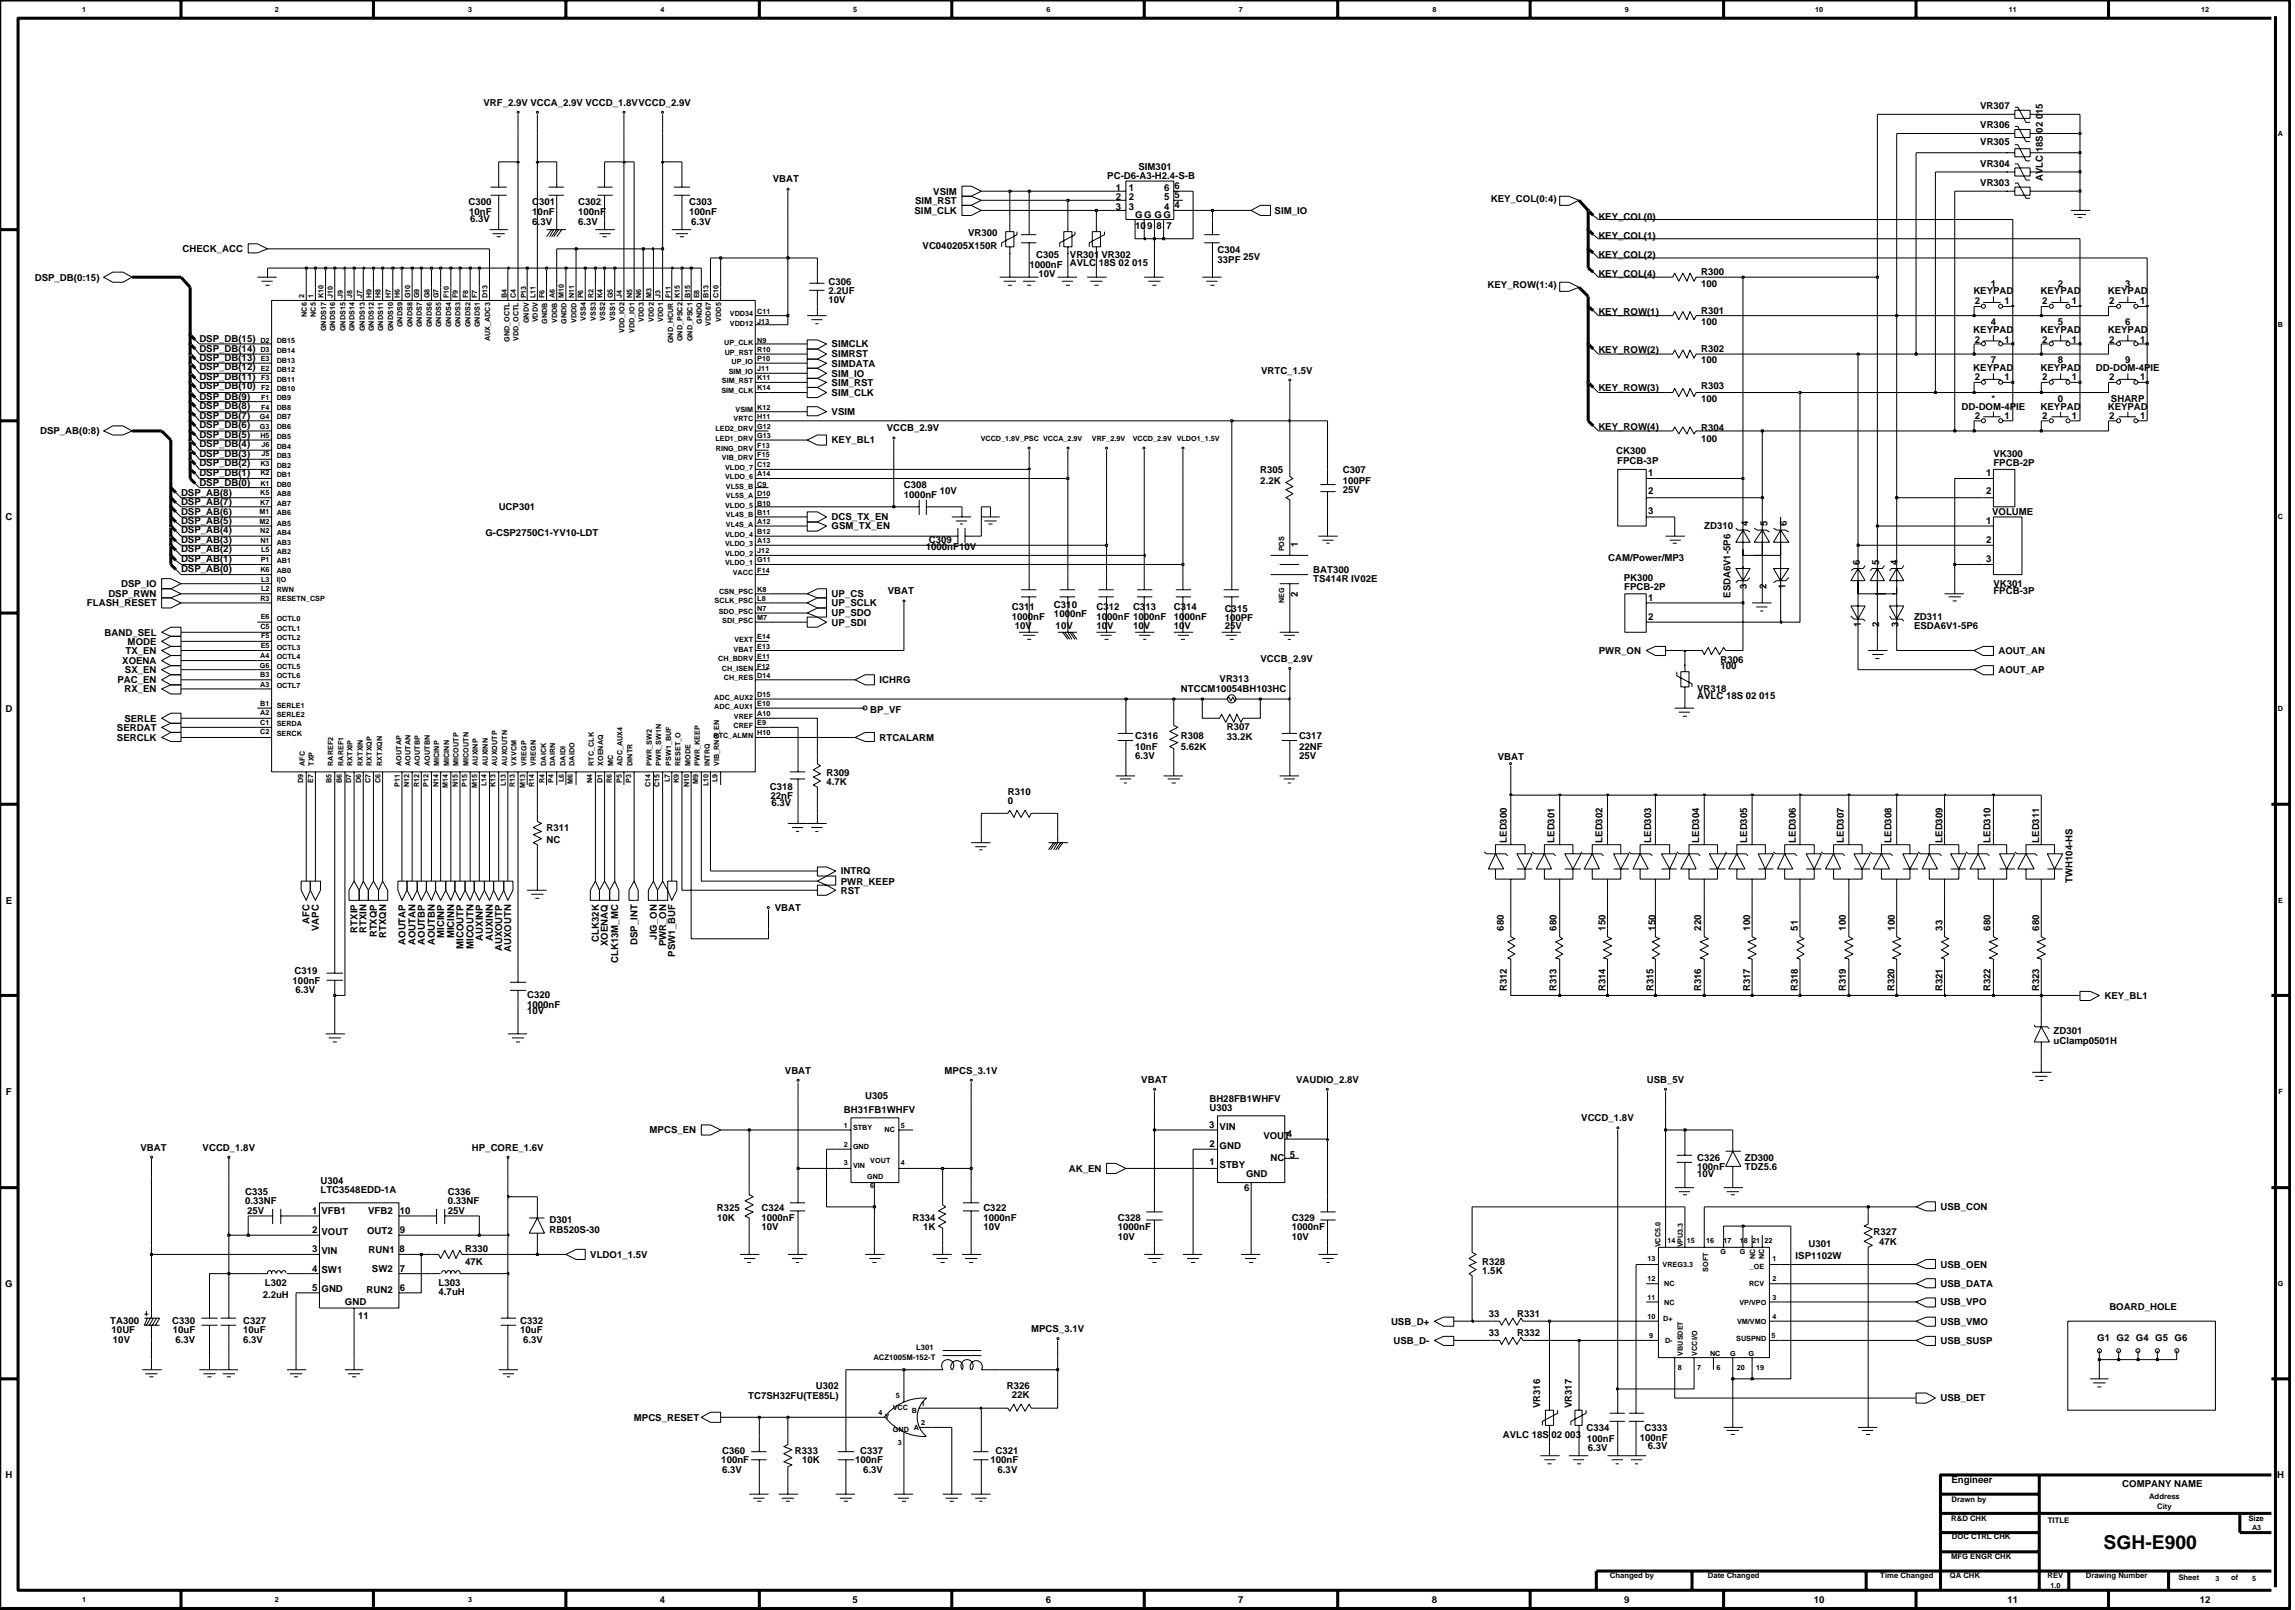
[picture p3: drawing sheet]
<svg xmlns="http://www.w3.org/2000/svg" width="192mm" height="135mm" viewBox="0 0 192 135" stroke-linecap="round" stroke-linejoin="round" font-family="sans-serif">
<defs><g id="words">
<text font-size="1.6" x="175.9" y="129.4">SGH-E900</text>
<g font-size=".8">
<text x="40.4" y="8.8">VRF_2.9V VCCA_2.9V VCCD_1.8VVCCD_2.9V</text>
<text x="165.6" y="9.1">VR307</text>
<text x="165.6" y="10.7">VR306</text>
<text x="39.2" y="17.2">C300</text>
<text x="44.5" y="17.2">C301</text>
<text x="48.3" y="17.2">C302</text>
<text x="57.6" y="17.2">C303</text>
<text x="64.6" y="15.2">VBAT</text>
<text x="76.5" y="17.9">SIM_CLK</text>
<text x="76.5" y="17">SIM_RST</text>
<text x="78" y="16.3">VSIM</text>
<text x="92.6" y="15">PC-D6-A3-H2.4-S-B</text>
<text x="93.3" y="16">1</text>
<text x="93.3" y="16.7">2</text>
<text x="93.3" y="17.6">3</text>
<text x="94.4" y="16">1</text>
<text x="94.4" y="16.7">2</text>
<text x="94.4" y="17.6">3</text>
<text x="95.2" y="14.2">SIM301</text>
<text x="97.4" y="16">6</text>
<text x="97.4" y="17.6">4</text>
<text x="97.4" y="16.7">5</text>
<text x="98.2" y="15.8">6</text>
<text x="98.2" y="17.4">4</text>
<text x="98.2" y="16.6">5</text>
<text x="106.6" y="17.9">SIM_IO</text>
<text x="124.6" y="16.9">KEY_COL(0:4)</text>
<text x="165.6" y="12.2">VR305</text>
<text x="165.6" y="15.6">VR303</text>
<text x="165.6" y="13.9">VR304</text>
<text x="170.8" y="15.1" transform="rotate(-90 170.8 15.1)">AVLC 18S 02 015</text>
<text x="2.9" y="23.4">DSP_DB(0:15)</text>
<text x="15.3" y="21.1">CHECK_ACC</text>
<text x="39.2" y="18">10nF</text>
<text x="39.3" y="18.6">6.3V</text>
<text x="44.5" y="18">10nF</text>
<text x="44.5" y="18.8">6.3V</text>
<text x="48.3" y="18.8">6.3V</text>
<text x="48.3" y="18">100nF</text>
<text x="57.6" y="18">100nF</text>
<text x="57.8" y="18.8">6.3V</text>
<text x="69.3" y="23.8">C306</text>
<text x="77.1" y="20.8">VC040205X150R</text>
<text x="80.9" y="19.8">VR300</text>
<text x="86.1" y="22.4">1000nF</text>
<text x="86.6" y="21.6">C305</text>
<text x="86.8" y="23.2">10V</text>
<text x="89.5" y="22.3">AVLC 18S 02 015</text>
<text x="89.5" y="21.6">VR301 VR302</text>
<text x="94.9" y="19.2">109</text>
<text x="94.9" y="18.2">G G G G</text>
<text x="96.7" y="19.2">8</text>
<text x="97.5" y="19.2">7</text>
<text x="101.8" y="22">33PF</text>
<text x="101.8" y="21.1">C304</text>
<text x="103.9" y="21.7">25V</text>
<text x="133.6" y="21.6">KEY_COL(2)</text>
<text x="133.6" y="18.3">KEY_COL(0)</text>
<text x="133.6" y="20">KEY_COL(1)</text>
<text x="133.6" y="23.2">KEY_COL(4)</text>
<text x="142.2" y="23">R300</text>
<text x="16.7" y="28.6">DSP_DB(15)</text>
<text x="16.7" y="29.4">DSP_DB(14)</text>
<text x="69.3" y="25.4">10V</text>
<text x="69.3" y="24.6">2.2UF</text>
<text x="69.5" y="29">SIMCLK</text>
<text x="69.5" y="29.9">SIMRST</text>
<text x="124.4" y="24">KEY_ROW(1:4)</text>
<text x="133.6" y="26.3">KEY_ROW(1)</text>
<text x="133.6" y="29.5">KEY_ROW(2)</text>
<text x="142.2" y="29.4">R302</text>
<text x="142.2" y="27.1">100</text>
<text x="142.2" y="26.2">R301</text>
<text x="142.2" y="24">100</text>
<text x="165" y="27.8">KEYPAD</text>
<text x="165" y="24.6">KEYPAD</text>
<text x="165.1" y="28.7">2</text>
<text x="165.1" y="25.4">2</text>
<text x="166.4" y="27.1">4</text>
<text x="166.5" y="24">1</text>
<text x="167.6" y="28.7">1</text>
<text x="167.6" y="25.4">1</text>
<text x="170.6" y="24.6">KEYPAD</text>
<text x="170.6" y="27.8">KEYPAD</text>
<text x="170.7" y="25.4">2</text>
<text x="170.7" y="28.7">2</text>
<text x="172.1" y="24">2</text>
<text x="172.1" y="27.1">5</text>
<text x="173.2" y="25.4">1</text>
<text x="173.2" y="28.7">1</text>
<text x="176.2" y="27.8">KEYPAD</text>
<text x="176.2" y="24.6">KEYPAD</text>
<text x="176.4" y="25.4">2</text>
<text x="176.4" y="28.7">2</text>
<text x="177.7" y="27.1">6</text>
<text x="177.7" y="24">3</text>
<text x="178.9" y="25.4">1</text>
<text x="178.9" y="28.7">1</text>
<text x="16.7" y="30.2">DSP_DB(13)</text>
<text x="16.7" y="30.9">DSP_DB(12)</text>
<text x="16.7" y="31.8">DSP_DB(11)</text>
<text x="16.7" y="32.6">DSP_DB(10)</text>
<text x="16.7" y="33.4">DSP_DB(9)</text>
<text x="16.7" y="34.2">DSP_DB(8)</text>
<text x="16.7" y="35">DSP_DB(7)</text>
<text x="16.7" y="35.8">DSP_DB(6)</text>
<text x="69.5" y="33.1">SIM_CLK</text>
<text x="69.5" y="31.5">SIM_IO</text>
<text x="69.5" y="32.2">SIM_RST</text>
<text x="69.5" y="30.6">SIMDATA</text>
<text x="69.5" y="34.7">VSIM</text>
<text x="105.4" y="31.2">VRTC_1.5V</text>
<text x="133.6" y="35.9">KEY_ROW(4)</text>
<text x="133.6" y="32.7">KEY_ROW(3)</text>
<text x="142.2" y="33.6">100</text>
<text x="142.2" y="32.6">R303</text>
<text x="142.2" y="30.4">100</text>
<text x="164" y="34.2">DD-DOM-4PIE</text>
<text x="165" y="31">KEYPAD</text>
<text x="165.1" y="31.8">2</text>
<text x="165.1" y="35">2</text>
<text x="166.4" y="30.4">7</text>
<text x="166.5" y="33.6">*</text>
<text x="167.6" y="31.8">1</text>
<text x="167.6" y="35">1</text>
<text x="170.6" y="31">KEYPAD</text>
<text x="170.6" y="34.2">KEYPAD</text>
<text x="170.7" y="31.8">2</text>
<text x="170.7" y="35">2</text>
<text x="172.1" y="30.4">8</text>
<text x="172.1" y="33.6">0</text>
<text x="173.2" y="31.8">1</text>
<text x="173.2" y="35">1</text>
<text x="175.2" y="31">DD-DOM-4PIE</text>
<text x="176.2" y="34.2">KEYPAD</text>
<text x="176.4" y="35">2</text>
<text x="176.4" y="31.8">2</text>
<text x="176.5" y="33.6">SHARP</text>
<text x="177.7" y="30.4">9</text>
<text x="178.9" y="35">1</text>
<text x="178.9" y="31.8">1</text>
<text x="3.4" y="36.3">DSP_AB(0:8)</text>
<text x="15.1" y="41.4">DSP_AB(8)</text>
<text x="16.7" y="36.6">DSP_DB(5)</text>
<text x="16.7" y="37.4">DSP_DB(4)</text>
<text x="16.7" y="38.2">DSP_DB(3)</text>
<text x="16.7" y="39">DSP_DB(2)</text>
<text x="16.7" y="39.8">DSP_DB(1)</text>
<text x="16.7" y="40.6">DSP_DB(0)</text>
<text x="69.5" y="37.1">KEY_BL1</text>
<text x="74.2" y="36">VCCB_2.9V</text>
<text x="75.6" y="41.6">1000nF</text>
<text x="75.6" y="40.8">C308</text>
<text x="78.6" y="41.3">10V</text>
<text x="105.4" y="39.6">R305</text>
<text x="105.4" y="40.4">2.2K</text>
<text x="112.3" y="39.6">C307</text>
<text x="112.3" y="40.4">100PF</text>
<text x="112.3" y="41.2">25V</text>
<text x="135.1" y="37.9">CK300</text>
<text x="135.2" y="38.8">FPCB-3P</text>
<text x="137.8" y="39.8">1</text>
<text x="137.8" y="41.3">2</text>
<text x="142.2" y="36">R304</text>
<text x="142.2" y="36.9">100</text>
<text x="166.1" y="39.8">1</text>
<text x="166.1" y="41.3">2</text>
<text x="166.7" y="39">FPCB-2P</text>
<text x="166.7" y="38.2">VK300</text>
<text x=".5" y="43.5">C</text>
<text x="15.1" y="42.2">DSP_AB(7)</text>
<text x="15.1" y="43">DSP_AB(6)</text>
<text x="15.1" y="43.8">DSP_AB(5)</text>
<text x="15.1" y="44.6">DSP_AB(4)</text>
<text x="15.1" y="45.4">DSP_AB(3)</text>
<text x="15.1" y="46.2">DSP_AB(2)</text>
<text x="15.1" y="47">DSP_AB(1)</text>
<text x="15.1" y="47.8">DSP_AB(0)</text>
<text x="40.6" y="44.8">G-CSP2750C1-YV10-LDT</text>
<text x="41.7" y="42.6">UCP301</text>
<text x="69.5" y="44.2">GSM_TX_EN</text>
<text x="69.5" y="43.5">DCS_TX_EN</text>
<text x="77.4" y="46">1000nF10V</text>
<text x="77.7" y="45.4">C309</text>
<text x="108.5" y="45.7" transform="rotate(-90 108.5 45.7)">1</text>
<text x="109.8" y="47.9">BAT300</text>
<text x="134.5" y="46.9">CAM/Power/MP3</text>
<text x="137.8" y="42.9">3</text>
<text x="142.5" y="44.2">ZD310</text>
<text x="146.2" y="44" transform="rotate(-90 146.2 44)">4</text>
<text x="147.8" y="44" transform="rotate(-90 147.8 44)">5</text>
<text x="149.4" y="44" transform="rotate(-90 149.4 44)">6</text>
<text x="155.5" y="47.2" transform="rotate(-90 155.5 47.2)">6</text>
<text x="157.1" y="47.2" transform="rotate(-90 157.1 47.2)">5</text>
<text x="158.6" y="47.2" transform="rotate(-90 158.6 47.2)">4</text>
<text x="166.1" y="45.4">2</text>
<text x="166.1" y="47">3</text>
<text x="166.1" y="43.8">1</text>
<text x="166.6" y="43.1">VOLUME</text>
<text x="7.3" y="50.7">FLASH_RESET</text>
<text x="8.7" y="53.1">BAND_SEL</text>
<text x="9.1" y="49.9">DSP_RWN</text>
<text x="10.1" y="49.1">DSP_IO</text>
<text x="10.7" y="53.9">MODE</text>
<text x="69.5" y="49.9">UP_CS</text>
<text x="69.5" y="50.7">UP_SCLK</text>
<text x="69.5" y="52.3">UP_SDI</text>
<text x="69.5" y="51.5">UP_SDO</text>
<text x="74.2" y="49.7">VBAT</text>
<text x="84.6" y="51.8">1000nF</text>
<text x="84.6" y="51">C311</text>
<text x="84.9" y="52.6">10V</text>
<text x="88.1" y="51.5">1000nF</text>
<text x="88.1" y="50.8">C310</text>
<text x="88.3" y="52.6">10V</text>
<text x="91.7" y="52.6">10V</text>
<text x="91.7" y="51">C312</text>
<text x="91.7" y="51.8">1000nF 1000nF</text>
<text x="94.7" y="51">C313</text>
<text x="94.7" y="52.6">10V</text>
<text x="98.1" y="51.8">1000nF</text>
<text x="98.1" y="52.6">10V</text>
<text x="98.1" y="51">C314</text>
<text x="102.4" y="52.6">25V</text>
<text x="102.4" y="51.9">100PF</text>
<text x="102.4" y="51.2">C315</text>
<text x="108.5" y="49.9" transform="rotate(-90 108.5 49.9)">2</text>
<text x="109.8" y="48.6">TS414R IV02E</text>
<text x="135.8" y="48.6">PK300</text>
<text x="135.8" y="49.4">FPCB-2P</text>
<text x="137.8" y="50.2">1</text>
<text x="137.8" y="51.8">2</text>
<text x="144.7" y="50" transform="rotate(-90 144.7 50)">ESDA6V1-5P6</text>
<text x="146" y="49.2" transform="rotate(-90 146 49.2)">3</text>
<text x="147.7" y="49.2" transform="rotate(-90 147.7 49.2)">2</text>
<text x="149.3" y="49.2" transform="rotate(-90 149.3 49.2)">1</text>
<text x="155.6" y="52.4" transform="rotate(-90 155.6 52.4)">1</text>
<text x="157.1" y="52.4" transform="rotate(-90 157.1 52.4)">2</text>
<text x="158.7" y="52.4" transform="rotate(-90 158.7 52.4)">3</text>
<text x="160" y="52.6">ESDA6V1-5P6</text>
<text x="160" y="51.8">ZD311</text>
<text x="166.7" y="49">VK301</text>
<text x="166.7" y="49.6">FPCB-3P</text>
<text x=".5" y="59.5">D</text>
<text x="9.8" y="57.1">PAC_EN</text>
<text x="10.2" y="55.5">XOENA</text>
<text x="10.4" y="57.9">RX_EN</text>
<text x="10.4" y="56.3">SX_EN</text>
<text x="10.5" y="54.6">TX_EN</text>
<text x="72.8" y="59.6">BP_VF</text>
<text x="73.5" y="57.1">ICHRG</text>
<text x="98.7" y="57.8">NTCCM10054BH103HC</text>
<text x="102" y="57">VR313</text>
<text x="105.4" y="55.3">VCCB_2.9V</text>
<text x="133.7" y="54.6">PWR_ON</text>
<text x="141.9" y="57.8">VR318</text>
<text x="141.9" y="58.5">AVLC 18S 02 015</text>
<text x="143.9" y="55.9">100</text>
<text x="143.9" y="55.4">R306</text>
<text x="167.1" y="54.6">AOUT_AN</text>
<text x="167.1" y="56.3">AOUT_AP</text>
<text x="9.8" y="61.9">SERCLK</text>
<text x="9.8" y="61.1">SERDAT</text>
<text x="10.4" y="60.3">SERLE</text>
<text x="69.1" y="65.6">4.7K</text>
<text x="69.1" y="64.8">R309</text>
<text x="73.5" y="61.9">RTCALARM</text>
<text x="94.9" y="63.4">6.3V</text>
<text x="94.9" y="62.7">10nF</text>
<text x="94.9" y="61.8">C316</text>
<text x="98.7" y="62.7">5.62K</text>
<text x="98.7" y="61.8">R308</text>
<text x="102.6" y="61">R307</text>
<text x="102.6" y="61.8">33.2K</text>
<text x="108.6" y="61.8">C317</text>
<text x="108.6" y="62.7">22NF</text>
<text x="108.6" y="63.4">25V</text>
<text x="125.2" y="63.5">VBAT</text>
<text x="45.7" y="69.4">R311</text>
<text x="45.7" y="70.4">NC</text>
<text x="64.4" y="66">C318</text>
<text x="64.4" y="66.8">22nF</text>
<text x="64.5" y="67.4">6.3V</text>
<text x="84.3" y="67.2">0</text>
<text x="84.3" y="66.5">R310</text>
<text x="126" y="70.4" transform="rotate(-90 126 70.4)">LED300</text>
<text x="130" y="70.4" transform="rotate(-90 130 70.4)">LED301</text>
<text x="134" y="70.4" transform="rotate(-90 134 70.4)">LED302</text>
<text x="138.1" y="70.4" transform="rotate(-90 138.1 70.4)">LED303</text>
<text x="142.1" y="70.4" transform="rotate(-90 142.1 70.4)">LED304</text>
<text x="146.1" y="70.4" transform="rotate(-90 146.1 70.4)">LED305</text>
<text x="150.2" y="70.4" transform="rotate(-90 150.2 70.4)">LED306</text>
<text x="154.2" y="70.4" transform="rotate(-90 154.2 70.4)">LED307</text>
<text x="158.2" y="70.4" transform="rotate(-90 158.2 70.4)">LED308</text>
<text x="162.4" y="70.4" transform="rotate(-90 162.4 70.4)">LED309</text>
<text x="166.4" y="70.4" transform="rotate(-90 166.4 70.4)">LED310</text>
<text x="170.5" y="70.4" transform="rotate(-90 170.5 70.4)">LED311</text>
<text x=".5" y="75.5">E</text>
<text x="25.9" y="77.2" transform="rotate(-90 25.9 77.2)">AFC</text>
<text x="26.7" y="77.8" transform="rotate(-90 26.7 77.8)">VAPC</text>
<text x="29.9" y="77.9" transform="rotate(-90 29.9 77.9)">RTXIP</text>
<text x="30.7" y="78" transform="rotate(-90 30.7 78)">RTXIN</text>
<text x="64.8" y="76.1">VBAT</text>
<text x="70.3" y="73.1">INTRQ</text>
<text x="70.3" y="73.9">PWR_KEEP</text>
<text x="70.3" y="74.7">RST</text>
<text x="125.7" y="77.8" transform="rotate(-90 125.7 77.8)">680</text>
<text x="130.2" y="77.8" transform="rotate(-90 130.2 77.8)">680</text>
<text x="134.2" y="77.8" transform="rotate(-90 134.2 77.8)">150</text>
<text x="138.4" y="77.8" transform="rotate(-90 138.4 77.8)">150</text>
<text x="142.2" y="77.8" transform="rotate(-90 142.2 77.8)">220</text>
<text x="146.3" y="77.8" transform="rotate(-90 146.3 77.8)">100</text>
<text x="150.3" y="77.8" transform="rotate(-90 150.3 77.8)">51</text>
<text x="154.3" y="77.8" transform="rotate(-90 154.3 77.8)">100</text>
<text x="158.4" y="77.8" transform="rotate(-90 158.4 77.8)">100</text>
<text x="162.4" y="77.8" transform="rotate(-90 162.4 77.8)">33</text>
<text x="166.4" y="77.8" transform="rotate(-90 166.4 77.8)">680</text>
<text x="170.5" y="77.8" transform="rotate(-90 170.5 77.8)">680</text>
<text x="173.3" y="73.8" transform="rotate(-90 173.3 73.8)">TWH104-HS</text>
<text x="24.5" y="82.3">100nF</text>
<text x="24.6" y="81.4">C319</text>
<text x="24.7" y="83">6.3V</text>
<text x="31.5" y="78.3" transform="rotate(-90 31.5 78.3)">RTXQP</text>
<text x="32.3" y="78.4" transform="rotate(-90 32.3 78.4)">RTXQN</text>
<text x="33.9" y="79" transform="rotate(-90 33.9 79)">AOUTAP</text>
<text x="34.7" y="79" transform="rotate(-90 34.7 79)">AOUTAN</text>
<text x="35.5" y="79" transform="rotate(-90 35.5 79)">AOUTBP</text>
<text x="36.4" y="79" transform="rotate(-90 36.4 79)">AOUTBN</text>
<text x="37.1" y="78.4" transform="rotate(-90 37.1 78.4)">MICINP</text>
<text x="38" y="78.4" transform="rotate(-90 38 78.4)">MICINN</text>
<text x="38.7" y="79.3" transform="rotate(-90 38.7 79.3)">MICOUTP</text>
<text x="39.6" y="79.3" transform="rotate(-90 39.6 79.3)">MICOUTN</text>
<text x="40.4" y="78.6" transform="rotate(-90 40.4 78.6)">AUXINP</text>
<text x="41.2" y="78.7" transform="rotate(-90 41.2 78.7)">AUXINN</text>
<text x="42" y="79.5" transform="rotate(-90 42 79.5)">AUXOUTP</text>
<text x="42.7" y="79.5" transform="rotate(-90 42.7 79.5)">AUXOUTN</text>
<text x="44.1" y="83.5">C320</text>
<text x="50.1" y="78.7" transform="rotate(-90 50.1 78.7)">CLK32K</text>
<text x="50.8" y="79.1" transform="rotate(-90 50.8 79.1)">XOENAQ</text>
<text x="51.7" y="80.5" transform="rotate(-90 51.7 80.5)">CLK13M_MC</text>
<text x="53.3" y="79" transform="rotate(-90 53.3 79)">DSP_INT</text>
<text x="54.9" y="78.5" transform="rotate(-90 54.9 78.5)">JIG_ON</text>
<text x="55.7" y="79.1" transform="rotate(-90 55.7 79.1)">PWR_ON</text>
<text x="56.5" y="79.9" transform="rotate(-90 56.5 79.9)">PSW1_BUF</text>
<text x="126" y="82.9" transform="rotate(-90 126 82.9)">R312</text>
<text x="130.2" y="82.9" transform="rotate(-90 130.2 82.9)">R313</text>
<text x="134.2" y="82.9" transform="rotate(-90 134.2 82.9)">R314</text>
<text x="138.2" y="82.9" transform="rotate(-90 138.2 82.9)">R315</text>
<text x="142.2" y="82.9" transform="rotate(-90 142.2 82.9)">R316</text>
<text x="146.3" y="82.9" transform="rotate(-90 146.3 82.9)">R317</text>
<text x="150.3" y="82.9" transform="rotate(-90 150.3 82.9)">R318</text>
<text x="154.3" y="82.9" transform="rotate(-90 154.3 82.9)">R319</text>
<text x="158.4" y="82.9" transform="rotate(-90 158.4 82.9)">R320</text>
<text x="162.4" y="82.9" transform="rotate(-90 162.4 82.9)">R321</text>
<text x="166.4" y="82.9" transform="rotate(-90 166.4 82.9)">R322</text>
<text x="170.5" y="82.9" transform="rotate(-90 170.5 82.9)">R323</text>
<text x="176" y="83.5">KEY_BL1</text>
<text x="44.1" y="84.8">10V</text>
<text x="44.1" y="84.2">1000nF</text>
<text x="65.6" y="89.7">VBAT</text>
<text x="79" y="89.7">MPCS_3.1V</text>
<text x="171.7" y="87.3">uClamp0501H</text>
<text x="171.7" y="86.4">ZD301</text>
<text x=".5" y="91.5">F</text>
<text x="54.3" y="94.7">MPCS_EN</text>
<text x="70.6" y="93">BH31FB1WHFV</text>
<text x="72.3" y="91.8">U305</text>
<text x="95.4" y="90.5">VBAT</text>
<text x="101.1" y="94.3">3</text>
<text x="101.1" y="92.8">U303</text>
<text x="101.1" y="92.1">BH28FB1WHFV</text>
<text x="101.1" y="95.9">2</text>
<text x="102" y="94.4">VIN</text>
<text x="105.6" y="95.2">VOUT4</text>
<text x="108.4" y="90.5">VAUDIO_2.8V</text>
<text x="132.2" y="93.7">VCCD_1.8V</text>
<text x="137.7" y="90.5">USB_5V</text>
<text x="11.7" y="96.2">VBAT</text>
<text x="16.9" y="96.2">VCCD_1.8V</text>
<text x="20.5" y="99.9">C335</text>
<text x="20.5" y="100.6">0.33NF</text>
<text x="20.7" y="101.5">25V</text>
<text x="26.1" y="101.5">1</text>
<text x="26.8" y="99">U304</text>
<text x="26.8" y="99.7">LTC3548EDD-1A</text>
<text x="26.9" y="101.5">VFB1</text>
<text x="30.8" y="101.5">VFB2</text>
<text x="33.4" y="101.5">10</text>
<text x="37.4" y="100.6">0.33NF</text>
<text x="37.4" y="99.9">C336</text>
<text x="37.4" y="101.5">25V</text>
<text x="39.5" y="96.2">HP_CORE_1.6V</text>
<text x="59.9" y="101.2">R325</text>
<text x="63.7" y="101.2">C324</text>
<text x="82.2" y="101.2">C322</text>
<text x="89.4" y="97.9">AK_EN</text>
<text x="101.1" y="97.4">1</text>
<text x="102" y="96">GND</text>
<text x="102" y="97.7">STBY</text>
<text x="104" y="99.6">6</text>
<text x="104.2" y="98.4">GND</text>
<text x="106.2" y="97.1">NC</text>
<text x="107.8" y="96.8">5</text>
<text x="141.9" y="97.8">100nF</text>
<text x="141.9" y="97.1">C326</text>
<text x="141.9" y="98.4">10V</text>
<text x="145.9" y="97.1">ZD300</text>
<text x="145.9" y="97.8">TDZ5.6</text>
<text x="162.2" y="101.2">USB_CON</text>
<text x=".4" y="107.6">G</text>
<text x="22.2" y="107.5">L302</text>
<text x="26.1" y="106.3">4</text>
<text x="26.1" y="104.7">3</text>
<text x="26.1" y="103.1">2</text>
<text x="26.1" y="107.9">5</text>
<text x="26.9" y="106.4">SW1</text>
<text x="26.9" y="104.8">VIN</text>
<text x="26.9" y="103.2">VOUT</text>
<text x="26.9" y="108">GND</text>
<text x="30.7" y="103.1">OUT2</text>
<text x="30.8" y="104.7">RUN1</text>
<text x="31.1" y="106.3">SW2</text>
<text x="33.4" y="104.7">8</text>
<text x="33.4" y="106.3">7</text>
<text x="33.4" y="103.1">9</text>
<text x="33.4" y="107.9">6</text>
<text x="36.7" y="107.5">L303</text>
<text x="38.9" y="104.7">R330</text>
<text x="38.9" y="105.7">47K</text>
<text x="46" y="102.2">D301</text>
<text x="46" y="103">RB520S-30</text>
<text x="49.4" y="105.1">VLDO1_1.5V</text>
<text x="60" y="102.1">10K</text>
<text x="63.7" y="102.1">1000nF</text>
<text x="63.7" y="102.8">10V</text>
<text x="76.3" y="102.1">R334</text>
<text x="77.2" y="102.8">1K</text>
<text x="82.2" y="102">1000nF</text>
<text x="82.2" y="102.8">10V</text>
<text x="93.5" y="103.6">10V</text>
<text x="93.5" y="102.8">1000nF</text>
<text x="93.5" y="102.1">C328</text>
<text x="108" y="102.1">C329</text>
<text x="108" y="102.8">1000nF</text>
<text x="108" y="103.7">10V</text>
<text x="123.9" y="105.7">R328</text>
<text x="123.9" y="106.4">1.5K</text>
<text x="150.1" y="105.3">ISP1102W</text>
<text x="151.2" y="104.2">U301</text>
<text x="156.7" y="103.2">R327</text>
<text x="157.1" y="104.1">47K</text>
<text x="162.2" y="106">USB_OEN</text>
<text x="162.2" y="107.6">USB_DATA</text>
<text x="9.2" y="110.7">TA300</text>
<text x="9.3" y="111.4">10UF</text>
<text x="9.4" y="112.3">10V</text>
<text x="14.4" y="110.7">C330</text>
<text x="14.4" y="111.4">10uF</text>
<text x="14.7" y="112.3">6.3V</text>
<text x="20.3" y="110.7">C327</text>
<text x="20.3" y="111.4">10uF</text>
<text x="20.3" y="112.3">6.3V</text>
<text x="22" y="108.5">2.2uH</text>
<text x="28.8" y="109.1">GND</text>
<text x="29.9" y="110.3">11</text>
<text x="30.6" y="108.1">RUN2</text>
<text x="36.7" y="108.2">4.7uH</text>
<text x="43.5" y="110.7">C332</text>
<text x="43.5" y="111.4">10uF</text>
<text x="43.7" y="112.3">6.3V</text>
<text x="86.2" y="111.3">MPCS_3.1V</text>
<text x="116.3" y="110.7">USB_D+</text>
<text x="116.5" y="112.3">USB_D-</text>
<text x="124.5" y="111.7">33</text>
<text x="124.5" y="110.1">33</text>
<text x="126.9" y="110.1">R331</text>
<text x="126.9" y="111.7">R332</text>
<text x="162.2" y="110.7">USB_VMO</text>
<text x="162.2" y="109.1">USB_VPO</text>
<text x="162.2" y="112.3">USB_SUSP</text>
<text x="175.4" y="112.1">G1 G2 G4 G5 G6</text>
<text x="176.4" y="109.5">BOARD_HOLE</text>
<text x="53" y="118.7">MPCS_RESET</text>
<text x="62.6" y="117">TC7SH32FU(TE85L)</text>
<text x="68.2" y="116.1">U302</text>
<text x="84.2" y="116.1">R326</text>
<text x="84.6" y="116.8">22K</text>
<text x="128.8" y="117.7" transform="rotate(-90 128.8 117.7)">VR316</text>
<text x="131.4" y="117.7" transform="rotate(-90 131.4 117.7)">VR317</text>
<text x="132.7" y="119.6">C334</text>
<text x="137.5" y="119.6">C333</text>
<text x="162.2" y="117.1">USB_DET</text>
<text x=".5" y="123.6">H</text>
<text x="60.3" y="122.3">100nF</text>
<text x="60.4" y="121.5">C360</text>
<text x="60.4" y="123.1">6.3V</text>
<text x="66.5" y="121.5">R333</text>
<text x="67.1" y="122.3">10K</text>
<text x="71.5" y="122.3">100nF</text>
<text x="71.9" y="121.5">C337</text>
<text x="72.2" y="123.1">6.3V</text>
<text x="82.8" y="122.3">100nF</text>
<text x="83.2" y="121.5">C321</text>
<text x="83.4" y="123.1">6.3V</text>
<text x="125.7" y="120.2">AVLC 18S 02 003</text>
<text x="132.7" y="120.5">100nF</text>
<text x="132.8" y="121.2">6.3V</text>
<text x="137.1" y="120.4">100nF</text>
<text x="137.8" y="121.1">6.3V</text>
<text x="163.2" y="124">Engineer</text>
<text x="177.4" y="124.3">COMPANY NAME</text>
<text x="190.4" y="123.6">H</text>
<text x="55.2" y="134">4</text>
<text x="71.3" y="134">5</text>
<text x="87.4" y="134">6</text>
<text x="103.5" y="134">7</text>
<text x="119.7" y="134">8</text>
<text x="135.8" y="134">9</text>
<text x="151.7" y="134">10</text>
<text x="167.8" y="134">11</text>
<text x="183.9" y="134">12</text>
</g>
<g font-size=".6">
<text x="6.9" y="1">1</text>
<text x="23" y="1">2</text>
<text x="39.1" y="1">3</text>
<text x="55.2" y="1">4</text>
<text x="71.3" y="1">5</text>
<text x="87.5" y="1">6</text>
<text x="103.6" y="1">7</text>
<text x="119.8" y="1">8</text>
<text x="135.9" y="1">9</text>
<text x="151.8" y="1">10</text>
<text x="168" y="1">11</text>
<text x="184" y="1">12</text>
<text x="190.5" y="11.4">A</text>
<text x="21.8" y="29.4">D3</text>
<text x="21.8" y="28.7">D2</text>
<text x="23.1" y="29.5">DB14</text>
<text x="23.1" y="28.7">DB15</text>
<text x="25.4" y="24.9" transform="rotate(-90 25.4 24.9)">2</text>
<text x="25.6" y="26.5" transform="rotate(-90 25.6 26.5)">NC6</text>
<text x="26.2" y="24.9" transform="rotate(-90 26.2 24.9)">1</text>
<text x="26.4" y="26.5" transform="rotate(-90 26.4 26.5)">NC5</text>
<text x="27.1" y="24.9" transform="rotate(-90 27.1 24.9)">K10</text>
<text x="27.3" y="27.7" transform="rotate(-90 27.3 27.7)">GNDS17</text>
<text x="27.8" y="24.9" transform="rotate(-90 27.8 24.9)">J10</text>
<text x="28" y="27.7" transform="rotate(-90 28 27.7)">GNDS16</text>
<text x="28.7" y="24.9" transform="rotate(-90 28.7 24.9)">J9</text>
<text x="28.9" y="27.7" transform="rotate(-90 28.9 27.7)">GNDS15</text>
<text x="29.4" y="24.9" transform="rotate(-90 29.4 24.9)">J8</text>
<text x="29.6" y="27.7" transform="rotate(-90 29.6 27.7)">GNDS14</text>
<text x="30.3" y="24.9" transform="rotate(-90 30.3 24.9)">J7</text>
<text x="30.5" y="27.7" transform="rotate(-90 30.5 27.7)">GNDS13</text>
<text x="31.1" y="24.9" transform="rotate(-90 31.1 24.9)">H9</text>
<text x="31.3" y="27.7" transform="rotate(-90 31.3 27.7)">GNDS12</text>
<text x="31.8" y="24.9" transform="rotate(-90 31.8 24.9)">H8</text>
<text x="32" y="27.7" transform="rotate(-90 32 27.7)">GNDS11</text>
<text x="32.7" y="24.9" transform="rotate(-90 32.7 24.9)">H7</text>
<text x="32.9" y="27.7" transform="rotate(-90 32.9 27.7)">GNDS10</text>
<text x="33.4" y="24.9" transform="rotate(-90 33.4 24.9)">H6</text>
<text x="33.6" y="27.3" transform="rotate(-90 33.6 27.3)">GNDS9</text>
<text x="34.3" y="24.9" transform="rotate(-90 34.3 24.9)">G10</text>
<text x="34.5" y="27.3" transform="rotate(-90 34.5 27.3)">GNDS8</text>
<text x="35.1" y="24.9" transform="rotate(-90 35.1 24.9)">G9</text>
<text x="35.3" y="27.3" transform="rotate(-90 35.3 27.3)">GNDS7</text>
<text x="35.9" y="24.9" transform="rotate(-90 35.9 24.9)">G8</text>
<text x="36.1" y="27.3" transform="rotate(-90 36.1 27.3)">GNDS6</text>
<text x="36.7" y="24.9" transform="rotate(-90 36.7 24.9)">G7</text>
<text x="36.9" y="27.3" transform="rotate(-90 36.9 27.3)">GNDS5</text>
<text x="37.5" y="24.9" transform="rotate(-90 37.5 24.9)">F10</text>
<text x="37.7" y="27.3" transform="rotate(-90 37.7 27.3)">GNDS4</text>
<text x="38.3" y="24.9" transform="rotate(-90 38.3 24.9)">F9</text>
<text x="38.5" y="27.3" transform="rotate(-90 38.5 27.3)">GNDS3</text>
<text x="39.1" y="24.9" transform="rotate(-90 39.1 24.9)">F8</text>
<text x="39.4" y="27.3" transform="rotate(-90 39.4 27.3)">GNDS2</text>
<text x="39.9" y="24.9" transform="rotate(-90 39.9 24.9)">F7</text>
<text x="40.1" y="27.3" transform="rotate(-90 40.1 27.3)">GNDS1</text>
<text x="40.8" y="24.9" transform="rotate(-90 40.8 24.9)">D13</text>
<text x="41" y="28.5" transform="rotate(-90 41 28.5)">AUX_ADC3</text>
<text x="42.4" y="24.9" transform="rotate(-90 42.4 24.9)">B4</text>
<text x="42.6" y="28.6" transform="rotate(-90 42.6 28.6)">GND_OCTL</text>
<text x="43.1" y="24.9" transform="rotate(-90 43.1 24.9)">C4</text>
<text x="43.4" y="28.5" transform="rotate(-90 43.4 28.5)">VDD_OCTL</text>
<text x="44" y="24.9" transform="rotate(-90 44 24.9)">P13</text>
<text x="44.2" y="27" transform="rotate(-90 44.2 27)">GNDV</text>
<text x="44.8" y="24.9" transform="rotate(-90 44.8 24.9)">L11</text>
<text x="45" y="26.9" transform="rotate(-90 45 26.9)">VDDV</text>
<text x="45.5" y="24.9" transform="rotate(-90 45.5 24.9)">F6</text>
<text x="45.7" y="27" transform="rotate(-90 45.7 27)">GNDB</text>
<text x="46.4" y="24.9" transform="rotate(-90 46.4 24.9)">A6</text>
<text x="46.6" y="27" transform="rotate(-90 46.6 27)">VDDB</text>
<text x="47.1" y="24.9" transform="rotate(-90 47.1 24.9)">M10</text>
<text x="47.4" y="27" transform="rotate(-90 47.4 27)">GNDD</text>
<text x="48" y="24.9" transform="rotate(-90 48 24.9)">N11</text>
<text x="48.2" y="27" transform="rotate(-90 48.2 27)">VDDD</text>
<text x="48.8" y="24.9" transform="rotate(-90 48.8 24.9)">P6</text>
<text x="49" y="26.8" transform="rotate(-90 49 26.8)">VSS4</text>
<text x="49.6" y="24.9" transform="rotate(-90 49.6 24.9)">R2</text>
<text x="49.8" y="26.8" transform="rotate(-90 49.8 26.8)">VSS3</text>
<text x="50.4" y="24.9" transform="rotate(-90 50.4 24.9)">K4</text>
<text x="50.6" y="26.8" transform="rotate(-90 50.6 26.8)">VSS2</text>
<text x="51.2" y="24.9" transform="rotate(-90 51.2 24.9)">G5</text>
<text x="51.4" y="26.8" transform="rotate(-90 51.4 26.8)">VSS1</text>
<text x="52" y="24.9" transform="rotate(-90 52 24.9)">J4</text>
<text x="52.2" y="27.8" transform="rotate(-90 52.2 27.8)">VDD_IO2</text>
<text x="52.8" y="24.9" transform="rotate(-90 52.8 24.9)">N5</text>
<text x="53.1" y="27.8" transform="rotate(-90 53.1 27.8)">VDD_IO1</text>
<text x="53.6" y="24.9" transform="rotate(-90 53.6 24.9)">N6</text>
<text x="53.8" y="26.9" transform="rotate(-90 53.8 26.9)">VDD3</text>
<text x="54.5" y="24.9" transform="rotate(-90 54.5 24.9)">M3</text>
<text x="54.7" y="26.9" transform="rotate(-90 54.7 26.9)">VDD2</text>
<text x="55.2" y="24.9" transform="rotate(-90 55.2 24.9)">J3</text>
<text x="55.4" y="26.9" transform="rotate(-90 55.4 26.9)">VDD1</text>
<text x="56.1" y="24.9" transform="rotate(-90 56.1 24.9)">F11</text>
<text x="56.3" y="28.7" transform="rotate(-90 56.3 28.7)">GND_HCUR</text>
<text x="56.8" y="24.9" transform="rotate(-90 56.8 24.9)">K15</text>
<text x="57.1" y="28.5" transform="rotate(-90 57.1 28.5)">GND_PSC2</text>
<text x="57.7" y="24.9" transform="rotate(-90 57.7 24.9)">B15</text>
<text x="57.9" y="28.5" transform="rotate(-90 57.9 28.5)">GND_PSC1</text>
<text x="58.5" y="24.9" transform="rotate(-90 58.5 24.9)">E8</text>
<text x="58.7" y="27.1" transform="rotate(-90 58.7 27.1)">GNDQ</text>
<text x="59.2" y="24.9" transform="rotate(-90 59.2 24.9)">B13</text>
<text x="59.4" y="27.2" transform="rotate(-90 59.4 27.2)">VDD67</text>
<text x="60.1" y="24.9" transform="rotate(-90 60.1 24.9)">C10</text>
<text x="60.3" y="26.9" transform="rotate(-90 60.3 26.9)">VDD5</text>
<text x="60.6" y="28.9">UP_CLK</text>
<text x="60.6" y="29.6">UP_RST</text>
<text x="61" y="27.3">VDD12</text>
<text x="61" y="26.4">VDD34</text>
<text x="63.3" y="28.7">N9</text>
<text x="63.3" y="29.4">R10</text>
<text x="63.3" y="27.1">J13</text>
<text x="63.3" y="26.2">C11</text>
<text x="190.5" y="27.3">B</text>
<text x="21.7" y="35.8">G3</text>
<text x="21.7" y="35">G4</text>
<text x="21.8" y="30.2">E3</text>
<text x="21.8" y="31">E2</text>
<text x="21.8" y="34.2">F4</text>
<text x="21.8" y="33.4">F1</text>
<text x="21.8" y="32.6">F2</text>
<text x="21.8" y="31.8">F3</text>
<text x="23.1" y="30.3">DB13</text>
<text x="23.1" y="35.9">DB6</text>
<text x="23.1" y="35">DB7</text>
<text x="23.1" y="34.3">DB8</text>
<text x="23.1" y="33.4">DB9</text>
<text x="23.1" y="32.7">DB10</text>
<text x="23.1" y="31.9">DB11</text>
<text x="23.1" y="31.1">DB12</text>
<text x="60.3" y="32.8">SIM_CLK</text>
<text x="60.4" y="32">SIM_RST</text>
<text x="60.9" y="31.2">SIM_IO</text>
<text x="61.2" y="30.4">UP_IO</text>
<text x="61.3" y="35.2">VRTC</text>
<text x="61.5" y="34.5">VSIM</text>
<text x="63.3" y="35">H11</text>
<text x="63.3" y="34.2">K12</text>
<text x="63.3" y="32.6">K14</text>
<text x="63.3" y="31">J11</text>
<text x="63.3" y="31.8">K11</text>
<text x="63.3" y="30.2">P10</text>
<text x="63.3" y="35.8">G12</text>
<text x="21.8" y="41.3">K5</text>
<text x="21.8" y="39">K3</text>
<text x="21.8" y="36.6">H5</text>
<text x="21.8" y="40.6">K1</text>
<text x="21.8" y="39.7">K2</text>
<text x="21.9" y="38.1">J5</text>
<text x="21.9" y="37.4">J6</text>
<text x="23.1" y="41.5">AB8</text>
<text x="23.1" y="39.1">DB2</text>
<text x="23.1" y="38.3">DB3</text>
<text x="23.1" y="37.5">DB4</text>
<text x="23.1" y="36.7">DB5</text>
<text x="23.1" y="40.7">DB0</text>
<text x="23.1" y="39.9">DB1</text>
<text x="59.8" y="36.1">LED2_DRV</text>
<text x="59.8" y="36.8">LED1_DRV</text>
<text x="59.9" y="37.7">RING_DRV</text>
<text x="60.4" y="38.4">VIB_DRV</text>
<text x="60.6" y="40">VLDO_6</text>
<text x="60.6" y="39.3">VLDO_7</text>
<text x="60.7" y="41.6">VL5S_A</text>
<text x="60.7" y="40.9">VL5S_B</text>
<text x="63.3" y="38.2">F15</text>
<text x="63.3" y="41.4">D10</text>
<text x="63.3" y="40.7">C9</text>
<text x="63.3" y="39.8">A14</text>
<text x="63.3" y="39.1">C12</text>
<text x="63.3" y="37.5">F13</text>
<text x="63.3" y="36.6">G13</text>
<text x="82" y="36.8">VCCD_1.8V_PSC VCCA_2.9V</text>
<text x="91.3" y="36.8">VRF_2.9V</text>
<text x="94.7" y="36.8">VCCD_2.9V VLDO1_1.5V</text>
<text x="21.7" y="43.8">M2</text>
<text x="21.7" y="42.9">M1</text>
<text x="21.8" y="44.6">N2</text>
<text x="21.8" y="42.2">K7</text>
<text x="21.8" y="47.8">K6</text>
<text x="21.8" y="45.4">N1</text>
<text x="21.8" y="47">P1</text>
<text x="21.8" y="46.2">L5</text>
<text x="23.1" y="43.9">AB5</text>
<text x="23.1" y="43.1">AB6</text>
<text x="23.1" y="42.3">AB7</text>
<text x="23.1" y="47.9">AB0</text>
<text x="23.1" y="47.1">AB1</text>
<text x="23.1" y="46.3">AB2</text>
<text x="23.1" y="45.5">AB3</text>
<text x="23.1" y="44.7">AB4</text>
<text x="60.6" y="47.2">VLDO_1</text>
<text x="60.6" y="46.5">VLDO_2</text>
<text x="60.6" y="45.6">VLDO_3</text>
<text x="60.6" y="44.9">VLDO_4</text>
<text x="60.6" y="42.5">VLDO_5</text>
<text x="60.7" y="44">VL4S_A</text>
<text x="60.7" y="43.2">VL4S_B</text>
<text x="63.3" y="47">G11</text>
<text x="63.3" y="46.2">J12</text>
<text x="63.3" y="45.4">A13</text>
<text x="63.3" y="44.6">B12</text>
<text x="63.3" y="42.3">B10</text>
<text x="63.3" y="43.8">A12</text>
<text x="63.3" y="43">B11</text>
<text x="63.3" y="47.9">F14</text>
<text x="107.4" y="46.1" transform="rotate(-90 107.4 46.1)">POS</text>
<text x="190.5" y="43.4">C</text>
<text x="21.8" y="52.6">C5</text>
<text x="21.8" y="50.2">R3</text>
<text x="21.8" y="51.7">E6</text>
<text x="21.8" y="48.6">L3</text>
<text x="21.8" y="49.4">L2</text>
<text x="21.8" y="53.3">F5</text>
<text x="23.1" y="48.7">I|O</text>
<text x="23.1" y="49.5">RWN</text>
<text x="23.1" y="51.9">OCTL0</text>
<text x="23.1" y="52.7">OCTL1</text>
<text x="23.1" y="53.5">OCTL2</text>
<text x="23.1" y="50.3">RESETN_CSP</text>
<text x="59.8" y="50.4">SCLK_PSC</text>
<text x="60.1" y="51.3">SDO_PSC</text>
<text x="60.1" y="49.7">CSN_PSC</text>
<text x="60.4" y="52">SDI_PSC</text>
<text x="61.3" y="48.1">VACC</text>
<text x="61.4" y="53.6">VEXT</text>
<text x="63.3" y="53.4">E14</text>
<text x="63.3" y="50.2">L8</text>
<text x="63.3" y="51.8">M7</text>
<text x="63.3" y="51.1">N7</text>
<text x="63.3" y="49.5">K8</text>
<text x="107.4" y="50.4" transform="rotate(-90 107.4 50.4)">NEG</text>
<text x="21.7" y="55.8">G6</text>
<text x="21.8" y="55">A4</text>
<text x="21.8" y="56.6">B3</text>
<text x="21.8" y="57.4">A3</text>
<text x="21.8" y="59">B1</text>
<text x="21.8" y="59.8">A2</text>
<text x="21.8" y="54.2">E5</text>
<text x="23.1" y="55.9">OCTL5</text>
<text x="23.1" y="56.7">OCTL6</text>
<text x="23.1" y="57.5">OCTL7</text>
<text x="23.1" y="59.1">SERLE1</text>
<text x="23.1" y="59.9">SERLE2</text>
<text x="23.1" y="54.3">OCTL3</text>
<text x="23.1" y="55.1">OCTL4</text>
<text x="59.7" y="59.2">ADC_AUX1</text>
<text x="59.7" y="58.5">ADC_AUX2</text>
<text x="60.1" y="55.3">CH_BDRV</text>
<text x="60.4" y="56.1">CH_ISEN</text>
<text x="60.5" y="56.9">CH_RES</text>
<text x="61.3" y="54.5">VBAT</text>
<text x="63.3" y="55">E11</text>
<text x="63.3" y="55.9">F12</text>
<text x="63.3" y="56.6">D14</text>
<text x="63.3" y="59.9">A10</text>
<text x="63.3" y="54.3">E13</text>
<text x="63.3" y="59">E10</text>
<text x="63.3" y="58.3">D15</text>
<text x="190.5" y="59.4">D</text>
<text x="21.8" y="61.4">C2</text>
<text x="21.8" y="60.6">C1</text>
<text x="23.1" y="61.5">SERCK</text>
<text x="23.1" y="60.7">SERDA</text>
<text x="25.3" y="65.4" transform="rotate(-90 25.3 65.4)">D9</text>
<text x="25.5" y="64" transform="rotate(-90 25.5 64)">AFC</text>
<text x="26.2" y="65.4" transform="rotate(-90 26.2 65.4)">E7</text>
<text x="26.2" y="64" transform="rotate(-90 26.2 64)">TXP</text>
<text x="27.7" y="65.4" transform="rotate(-90 27.7 65.4)">B5</text>
<text x="27.9" y="64" transform="rotate(-90 27.9 64)">RAREF2</text>
<text x="28.6" y="65.4" transform="rotate(-90 28.6 65.4)">B6</text>
<text x="28.7" y="64" transform="rotate(-90 28.7 64)">RAREF1</text>
<text x="29.3" y="65.4" transform="rotate(-90 29.3 65.4)">D7</text>
<text x="29.5" y="64" transform="rotate(-90 29.5 64)">RXTXIP</text>
<text x="30.2" y="65.4" transform="rotate(-90 30.2 65.4)">D6</text>
<text x="30.3" y="64" transform="rotate(-90 30.3 64)">RXTXIN</text>
<text x="31" y="65.4" transform="rotate(-90 31 65.4)">C7</text>
<text x="31.1" y="64" transform="rotate(-90 31.1 64)">RXTXQP</text>
<text x="31.8" y="65.4" transform="rotate(-90 31.8 65.4)">C6</text>
<text x="31.9" y="64" transform="rotate(-90 31.9 64)">RXTXQN</text>
<text x="33.4" y="65.7" transform="rotate(-90 33.4 65.7)">P11</text>
<text x="33.6" y="64" transform="rotate(-90 33.6 64)">AOUTAP</text>
<text x="34.2" y="65.8" transform="rotate(-90 34.2 65.8)">N12</text>
<text x="34.3" y="64" transform="rotate(-90 34.3 64)">AOUTAN</text>
<text x="35.1" y="65.8" transform="rotate(-90 35.1 65.8)">R12</text>
<text x="35.1" y="64" transform="rotate(-90 35.1 64)">AOUTBP</text>
<text x="35.8" y="65.7" transform="rotate(-90 35.8 65.7)">P12</text>
<text x="35.9" y="64" transform="rotate(-90 35.9 64)">AOUTBN</text>
<text x="36.7" y="65.8" transform="rotate(-90 36.7 65.8)">N14</text>
<text x="36.7" y="64" transform="rotate(-90 36.7 64)">MICINP</text>
<text x="37.4" y="65.8" transform="rotate(-90 37.4 65.8)">M14</text>
<text x="37.6" y="64" transform="rotate(-90 37.6 64)">MICINN</text>
<text x="38.3" y="65.8" transform="rotate(-90 38.3 65.8)">N15</text>
<text x="38.3" y="64" transform="rotate(-90 38.3 64)">MICOUTP</text>
<text x="39.1" y="65.7" transform="rotate(-90 39.1 65.7)">P15</text>
<text x="39.2" y="64" transform="rotate(-90 39.2 64)">MICOUTN</text>
<text x="39.9" y="65.8" transform="rotate(-90 39.9 65.8)">M15</text>
<text x="39.9" y="64" transform="rotate(-90 39.9 64)">AUXINP</text>
<text x="40.7" y="65.7" transform="rotate(-90 40.7 65.7)">L14</text>
<text x="40.8" y="64" transform="rotate(-90 40.8 64)">AUXINN</text>
<text x="41.4" y="65.8" transform="rotate(-90 41.4 65.8)">K13</text>
<text x="41.6" y="64" transform="rotate(-90 41.6 64)">AUXOUTP</text>
<text x="42.3" y="65.7" transform="rotate(-90 42.3 65.7)">L13</text>
<text x="42.4" y="64" transform="rotate(-90 42.4 64)">AUXOUTN</text>
<text x="43.1" y="65.8" transform="rotate(-90 43.1 65.8)">R13</text>
<text x="43.2" y="64" transform="rotate(-90 43.2 64)">VXVCM</text>
<text x="43.9" y="65.8" transform="rotate(-90 43.9 65.8)">M13</text>
<text x="44" y="64" transform="rotate(-90 44 64)">VREGP</text>
<text x="44.7" y="65.8" transform="rotate(-90 44.7 65.8)">R14</text>
<text x="44.8" y="64" transform="rotate(-90 44.8 64)">VREGN</text>
<text x="45.5" y="65.4" transform="rotate(-90 45.5 65.4)">R4</text>
<text x="45.7" y="64" transform="rotate(-90 45.7 64)">DAICK</text>
<text x="46.3" y="65.4" transform="rotate(-90 46.3 65.4)">P4</text>
<text x="46.4" y="64" transform="rotate(-90 46.4 64)">DAIRN</text>
<text x="47.1" y="65.4" transform="rotate(-90 47.1 65.4)">L6</text>
<text x="47.3" y="64" transform="rotate(-90 47.3 64)">DAIDI</text>
<text x="47.9" y="65.5" transform="rotate(-90 47.9 65.5)">M6</text>
<text x="48" y="64" transform="rotate(-90 48 64)">DAIDO</text>
<text x="49.5" y="65.4" transform="rotate(-90 49.5 65.4)">N4</text>
<text x="49.7" y="64" transform="rotate(-90 49.7 64)">RTC_CLK</text>
<text x="50.4" y="65.4" transform="rotate(-90 50.4 65.4)">D1</text>
<text x="50.4" y="64" transform="rotate(-90 50.4 64)">XOENAQ</text>
<text x="51.1" y="65.4" transform="rotate(-90 51.1 65.4)">R6</text>
<text x="51.3" y="64" transform="rotate(-90 51.3 64)">MC</text>
<text x="52" y="65.4" transform="rotate(-90 52 65.4)">P5</text>
<text x="52" y="64" transform="rotate(-90 52 64)">ADC_AUX4</text>
<text x="52.8" y="65.4" transform="rotate(-90 52.8 65.4)">P3</text>
<text x="52.9" y="64" transform="rotate(-90 52.9 64)">DINTR</text>
<text x="54.4" y="65.8" transform="rotate(-90 54.4 65.8)">C14</text>
<text x="54.5" y="64" transform="rotate(-90 54.5 64)">PWR_SW2</text>
<text x="55.1" y="65.8" transform="rotate(-90 55.1 65.8)">C15</text>
<text x="55.3" y="64" transform="rotate(-90 55.3 64)">PWR_SW1N</text>
<text x="56" y="65.4" transform="rotate(-90 56 65.4)">L7</text>
<text x="56.1" y="64" transform="rotate(-90 56.1 64)">PSW1_BUF</text>
<text x="56.8" y="65.4" transform="rotate(-90 56.8 65.4)">K9</text>
<text x="56.9" y="64" transform="rotate(-90 56.9 64)">RESET_O</text>
<text x="57.6" y="65.8" transform="rotate(-90 57.6 65.8)">N10</text>
<text x="57.7" y="64" transform="rotate(-90 57.7 64)">MODE</text>
<text x="58.4" y="65.5" transform="rotate(-90 58.4 65.5)">M9</text>
<text x="58.5" y="64" transform="rotate(-90 58.5 64)">PWR_KEEP</text>
<text x="59.2" y="65.7" transform="rotate(-90 59.2 65.7)">L10</text>
<text x="59.4" y="64" transform="rotate(-90 59.4 64)">INTRQ</text>
<text x="59.7" y="61.7">RTC_ALMN</text>
<text x="60" y="65.4" transform="rotate(-90 60 65.4)">L9</text>
<text x="60.1" y="64" transform="rotate(-90 60.1 64)">VIB_RNG_EN</text>
<text x="61.3" y="60.8">CREF</text>
<text x="61.4" y="60.1">VREF</text>
<text x="63.3" y="60.6">E9</text>
<text x="63.3" y="61.5">H10</text>
<text x="190.5" y="75.5">E</text>
<text x="70.6" y="95.9">2</text>
<text x="70.6" y="94.3">1</text>
<text x="71.3" y="94.4">STBY</text>
<text x="74" y="94.6">NC</text>
<text x="75.3" y="94.3">5</text>
<text x="190.5" y="91.4">F</text>
<text x="70.6" y="97.4">3</text>
<text x="71.3" y="96">GND</text>
<text x="71.3" y="97.7">VIN</text>
<text x="72.5" y="98.5">GND</text>
<text x="72.8" y="99.3">6</text>
<text x="72.8" y="97.2">VOUT</text>
<text x="75.3" y="97.4">4</text>
<text x="137.7" y="105.4">13</text>
<text x="137.7" y="107">12</text>
<text x="138.8" y="104.2" transform="rotate(-90 138.8 104.2)">VCC5.0</text>
<text x="139" y="105.9">VREG3.3</text>
<text x="139.2" y="107.5">NC</text>
<text x="139.4" y="103.9">14</text>
<text x="140.7" y="104.2" transform="rotate(-90 140.7 104.2)">VPU3.3</text>
<text x="141" y="103.9">15</text>
<text x="142.7" y="103.9">16</text>
<text x="142.8" y="106.3" transform="rotate(-90 142.8 106.3)">SOFT</text>
<text x="143.9" y="104.8">G</text>
<text x="144.1" y="103.9">17</text>
<text x="145.5" y="104.8">G</text>
<text x="145.5" y="103.9">18</text>
<text x="146.2" y="107.5">RCV</text>
<text x="146.3" y="106">_OE</text>
<text x="146.5" y="103.9">21</text>
<text x="146.8" y="105.3" transform="rotate(-90 146.8 105.3)">NC</text>
<text x="147.5" y="105.3" transform="rotate(-90 147.5 105.3)">NC</text>
<text x="147.5" y="103.9">22</text>
<text x="148.2" y="105.4">1</text>
<text x="148.2" y="107">2</text>
<text x="190.4" y="107.5">G</text>
<text x="73" y="113.7">ACZ1005M-152-T</text>
<text x="76.6" y="112.8">L301</text>
<text x="137.7" y="108.6">11</text>
<text x="137.7" y="110.3">10</text>
<text x="137.9" y="111.9">9</text>
<text x="139.1" y="110.4">D+</text>
<text x="139.2" y="109.1">NC</text>
<text x="139.2" y="112.3">D-</text>
<text x="140.7" y="113.3" transform="rotate(-90 140.7 113.3)">VBUSDET</text>
<text x="141.9" y="113.3" transform="rotate(-90 141.9 113.3)">VCCI/O</text>
<text x="143" y="113.3">NC</text>
<text x="144.7" y="113.3">G</text>
<text x="145.2" y="112.1">SUSPND</text>
<text x="145.2" y="110.7">VM/VMO</text>
<text x="145.4" y="109.1">VP/VPO</text>
<text x="146.2" y="113.3">G</text>
<text x="148.1" y="111.9">5</text>
<text x="148.2" y="108.6">3</text>
<text x="148.2" y="110.3">4</text>
<text x="73.5" y="118.3">4</text>
<text x="74" y="118.6">Y</text>
<text x="74.6" y="117.9">VCC</text>
<text x="74.7" y="119.7">GND</text>
<text x="74.9" y="116.8">5</text>
<text x="76.2" y="118.1">B</text>
<text x="76.4" y="119.5">A</text>
<text x="77" y="119.1">2</text>
<text x="77" y="117.5">1</text>
<text x="140.3" y="114.5">8</text>
<text x="141.9" y="114.5">7</text>
<text x="143.5" y="114.5">6</text>
<text x="145.2" y="114.5">20</text>
<text x="146.8" y="114.5">19</text>
<text x="75.1" y="120.7">3</text>
<text x="163.2" y="125.5">Drawn by</text>
<text x="179.7" y="125.3">Address</text>
<text x="134.6" y="131.9">Changed by</text>
<text x="142.8" y="131.9">Date Changed</text>
<text x="157.2" y="131.9">Time Changed</text>
<text x="163" y="131.9">QA CHK</text>
<text x="163.1" y="130.3">MFG ENGR CHK</text>
<text x="163.1" y="127.1">R&amp;D CHK</text>
<text x="163.2" y="128.7">DOC CTRL CHK</text>
<text x="171.2" y="131.9">REV</text>
<text x="171.2" y="127.3">TITLE</text>
<text x="174.4" y="131.9">Drawing Number</text>
<text x="180.4" y="126.1">City</text>
<text x="188" y="127.1">Size</text>
<text x="188.3" y="127.8">A3</text>
<text x="6.9" y="133.9">1</text>
<text x="23" y="133.9">2</text>
<text x="39.1" y="133.9">3</text>
<text x="171.4" y="132.7">1.0</text>
<text x="182.1" y="132">Sheet</text>
<text x="185.2" y="132.1">3</text>
<text x="186.5" y="132">of</text>
<text x="188.3" y="132.1">5</text>
</g>
</g></defs>
<g fill="none" stroke="#000" stroke-width=".08">
<path d="M40.9 19.2h1.6M41 16.3h1.4M41 15.6h1.4M41.2 19.5h1M41.5 19.8h.4M41.7 14.4v1.2M41.7 16.3v1.3M41.7 18.3v.9M43.3 9.6v1.6M44.9 9.6v1.6M45.7 19.2h1.6M45.9 16.3h1.2"/>
<path d="M45.9 15.6h1.2M46.1 19.2l-.4 .6M46.3 19.2l-.3 .6M46.5 14.4v1.2M46.5 16.3v1.3M46.5 18.3v.9l-.4 .6M46.7 19.2l-.4 .6M47 19.2l-.5 .6M49.8 19.2h1.6M50 16.3h1.2M50 15.6h1.2M50.1 19.5h1"/>
<path d="M50.4 19.8h.3M50.5 14.4v1.2M50.5 16.3v1.3M50.5 18.3v.9M52.2 9.6v1.6M55.4 9.6v1.6M56.2 19.2h1.6M56.3 16.3h1.4M56.3 15.6h1.4M56.5 19.5h1M56.8 19.8h.4M57 14.4v1.2"/>
<path d="M57 16.3v1.3M57 18.3v.9M65.9 16v1.6M80.4 16.4h.8l.9 .3-.9 .5h-.8zM80.4 15.6h.8l.9 .4-.9 .4h-.8zM80.4 17.2h.8l.9 .4-.9 .4h-.8zM84.1 19.4h.7v1.2h-.7zM84.4 18.3v1.1M85 19.4v.2l-1.2 .7v.3M85.4 19.6h1.2M86.1 18.3v1.3M88.9 19.4h.7v1.2h-.7z"/>
<path d="M89.3 18.3v1.1M89.9 19.4v.2l-1.3 .7v.3M91.3 19.4h.7v1.2h-.7zM91.7 18.3v1.1M92.4 19.4v.2l-1.3 .7v.3M93.3 16.7h.8M93.3 17.6h.8M93.3 16h.8M94.1 15.1h4v3.2h-4zM94.9 18.3v.9M95.7 18.3v.9M96.5 18.3v.9"/>
<path d="M97.3 18.3v.9M98.1 16.7h.8M98.1 17.6h.8M98.1 16h.8M100.7 19.6h1.3M101.4 18.3v1.3M104.6 17.6l.8-.4h.8v.8h-.8zM130.4 16.4h.8l.8 .3-.8 .5h-.8zM133.2 18l.4 .3M133.2 19.6l.4 .4M167.4 11.2h1.1M167.4 14.4h1.1"/>
<path d="M167.4 16h1.1M167.4 12.8h1.1M167.4 9.6h1.1M168.5 10.8h1.2v.7h-1.2zM168.5 10.6h.2l.7 1.2h.3M168.5 14h1.2v.7h-1.2zM168.5 13.7h.2l.7 1.3h.3M168.5 12.4h1.2v.7h-1.2zM168.5 12.1h.2l.7 1.3h.3M168.5 15.6h1.2v.7h-1.2zM168.5 15.3h.2l.7 1.3h.3M168.5 9.2h1.2v.7h-1.2z"/>
<path d="M168.5 9h.2l.7 1.2h.3M169.7 11.2h1M169.7 14.4h1M169.7 16h1M169.7 12.8h1M169.7 9.6h1M173.1 17.6h1.7M173.4 17.9h1M173.7 18.2h.4M173.9 16.7v.9M8.7 36l.7-.4h.9l.7 .4-.7 .4h-.9zM8.7 23.2l.7-.5h.9l.7 .5-.7 .4h-.9z"/>
<path d="M16.3 35.6l.4 .4M16.3 30.8l.4 .4M16.3 34.7l.4 .5M16.3 30l.4 .4M16.3 33.2l.4 .4M16.3 34l.4 .4M16.3 36.4l.4 .4M16.3 32.4l.4 .4M16.3 38.8l.4 .4M16.3 29.2l.4 .4M16.3 39.6l.4 .4M16.3 38l.4 .4"/>
<path d="M16.3 31.6l.4 .4M16.3 37.2l.4 .4M16.3 28.4l.4 .3M20.8 20.4h.7l.9 .4-.9 .3h-.7zM21.5 28.7h1.2M21.5 23.2h1.6M21.5 40h1.2M21.5 39.2h1.2M21.5 38.4h1.2M21.5 37.6h1.2M21.5 36.8h1.2M21.5 36h1.2"/>
<path d="M21.5 35.2h1.2M21.5 34.4h1.2M21.5 32.8h1.2M21.5 32h1.2M21.5 31.2h1.2M21.5 30.4h1.2M21.5 29.6h1.2M21.5 33.6h1.2M21.9 23.5h.9M22.2 23.8h.3M22.4 22.4v.8M22.7 25.1h40.4v39.4h-40.4z"/>
<path d="M25.6 24v1.1M26.4 24v1.1M27.2 24v1.1M28 24v1.1M28.8 24v1.1M29.6 24v1.1M30.4 24v1.1M31.2 24v1.1M32 24v1.1M32.8 24v1.1M33.6 24v1.1M34.5 24v1.1"/>
<path d="M35.2 24v1.1M36.1 24v1.1M36.8 24v1.1M37.7 24v1.1M38.5 24v1.1M39.3 24v1.1M40.1 24v1.1M40.9 24v1.1M42.5 24v1.1M43.3 24v1.1M44.1 24v1.1M44.9 24v1.1"/>
<path d="M45.7 24v1.1M46.5 24v1.1M47.3 24v1.1M48.2 24v1.1M48.9 24v1.1M49.8 24v1.1M50.5 24v1.1M51.4 24v1.1M52.2 24v1.1M53 24v1.1M53.8 24v1.1M54.6 24v1.1"/>
<path d="M55.4 24v1.1M56.2 24v1.1M57 24v1.1M57.8 24v1.1M58.6 24v1.1M59.4 24v1.1M60.3 24v1.1M63.1 28.7h1.2M63.1 40h1.2M63.1 39.2h1.2M63.1 38.4h1.2M63.1 37.6h1.2"/>
<path d="M63.1 36.8h1.2M63.1 36h1.2M63.1 35.2h1.2M63.1 34.4h1.2M63.1 32.8h1.2M63.1 32h1.2M63.1 31.2h1.2M63.1 30.4h1.2M63.1 29.6h1.2M63.1 27.1h1.2M63.1 26.4h1.2M67.5 29.2h.8l.8 .4-.8 .4h-.8z"/>
<path d="M67.5 31.6h.8l.8 .4-.8 .4h-.8zM67.5 30.8v.8h.8l.8-.4-.8-.4M67.5 28.4h.8l.8 .3-.8 .5h-.8zM67.5 34h.8l.8 .4-.8 .3h-.8zM67.5 32.4h.8l.8 .4-.8 .4h-.8zM67.5 30.8v-.8h.8l.8 .4-.8 .4M67.5 36.8l.8-.4h.8v.8h-.8zM67.5 26.4h1.6M67.5 30.8h.8M67.7 24.3h1.2M67.7 23.7h1.2M67.8 26.7h1"/>
<path d="M68.2 27.1h.2M68.3 22.4v1.3M68.3 24.3v2.1M74.7 36.8v1.6M83.6 23.2h3.2M83.9 23.5h1M84.3 23.8h.3M84.4 20.6v1M84.4 22.4v.8M85.4 20.3h1.2M85.5 23.5h1.1M85.9 23.8h.3"/>
<path d="M86.1 20.3v1.3M86.1 22.4v.8M86.1 37.6v1.6M88.4 23.2h1.7M88.8 23.5h.9M89.1 23.8h.4M89.3 20.6v1M89.3 22.4v.8M89.3 37.6v1.6M90.9 23.2h1.6M91.2 23.5h1M91.5 23.8h.3"/>
<path d="M91.7 20.6v1M91.7 22.4v.8M92.5 37.6v1.6M95.7 23.2h1.6M95.7 37.6v1.6M96 23.5h1M96.4 23.8h.3M96.5 22.4v.8M98.9 37.6v1.6M100.5 23.2h1.6M100.7 20.3h1.3M100.9 23.5h.9"/>
<path d="M101.2 23.8h.3M101.4 20.3v1.3M101.4 22.4v.8M107.8 39.2v.6l.3 .2-.6 .3 .6 .4-.6 .2 .6 .4-.6 .3 .3 .2v.6M107.8 32v1.6M111 39.2v1.3M130.4 23.6h.8l.8 .4-.8 .4h-.8zM133.2 32.4l.4 .4M133.2 35.6l.4 .4M133.2 22.7l.4 .5M133.2 21.1l.4 .5M133.2 26l.4 .4"/>
<path d="M133.2 29.2l.4 .4M135.3 39.2h2.3v4.8h-2.3zM137.6 40h.8M139.3 32.8h.6l.1-.3 .4 .6 .3-.6 .3 .6 .3-.6 .3 .6 .2-.3h.7M139.3 26.4h.6l.1-.4 .4 .7 .3-.7 .3 .7 .3-.7 .3 .7 .2-.3h.7M139.3 23.2h.6l.1-.4 .4 .7 .3-.7 .3 .7 .3-.7 .3 .7 .2-.3h.7M139.3 36h.6l.1-.3 .4 .6 .3-.6 .3 .6 .3-.6 .3 .6 .2-.3h.7M139.3 29.6h.6l.1-.3 .4 .6 .3-.6 .3 .6 .3-.6 .3 .6 .2-.3h.7M165.1 28.7h.6M165.1 35.2h.6M165.1 32h.6M165.1 25.6h.6"/>
<path d="M165.8 28.5h1.5M165.8 40h.9M165.8 25.3h1.5M165.8 34.8h1.5M165.8 31.7h1.5M166.7 39.2h1.8v3.2h-1.8zM166.7 24.8v.5M166.7 28v.5M166.7 31.2v.5M166.7 34.4v.4M167.4 28.7h.9M167.4 35.2h.9"/>
<path d="M167.4 32h.9M167.4 25.6h.9M170.7 28.7h.6M170.7 35.2h.6M170.7 32h.6M170.7 25.6h.6M171.5 28.5h1.5M171.5 25.3h1.5M171.5 34.8h1.5M171.5 31.7h1.5M172.3 24.8v.5M172.3 28v.5"/>
<path d="M172.3 31.2v.5M172.3 34.4v.4M173.1 28.7h.8M173.1 35.2h.8M173.1 32h.8M173.1 25.6h.8M176.3 28.7h.7M176.3 35.2h.7M176.3 32h.7M176.3 25.6h.7M177.1 28.5h1.5M177.1 25.3h1.5"/>
<path d="M177.1 34.8h1.5M177.1 31.7h1.5M177.9 24.8v.5M177.9 28v.5M177.9 31.2v.5M177.9 34.4v.4M178.8 28.7h.7M178.8 35.2h.7M178.8 32h.7M178.8 25.6h.7M13.5 49.2h.8l.8 .4-.8 .4h-.8zM13.5 50h.8l.8 .4-.8 .4h-.8z"/>
<path d="M13.5 54.4l.8-.4h.8v.8h-.8zM13.5 56.8l.8-.4h.8v.8h-.8zM13.5 56l.8-.4h.8v.8h-.8zM13.5 55.2l.8-.4h.8v.8h-.8zM13.5 57.6l.8-.4h.8v.8h-.8zM13.5 52.8l.8-.4h.8v.8h-.8zM13.5 53.6l.8-.4h.8v.8h-.8zM13.5 48.4h.8l.8 .4-.8 .4h-.8zM14.7 45.2l.4 .4M14.7 42l.4 .4M14.7 47.6l.4 .4M14.7 44.4l.4 .4"/>
<path d="M14.7 41.2l.4 .4M14.7 46.8l.4 .4M14.7 46l.4 .4M14.7 43.6l.4 .4M14.7 42.8l.4 .4M16.3 40.4l.4 .4M21.5 54.4h1.2M21.5 52h1.2M21.5 49.6h1.2M21.5 50.4h1.2M21.5 48h1.2M21.5 47.2h1.2"/>
<path d="M21.5 46.4h1.2M21.5 45.6h1.2M21.5 44.8h1.2M21.5 44h1.2M21.5 43.2h1.2M21.5 42.4h1.2M21.5 41.6h1.2M21.5 40.8h1.2M21.5 59.2h1.2M21.5 55.2h1.2M21.5 56h1.2M21.5 56.8h1.2"/>
<path d="M21.5 48.8h1.2M21.5 53.6h1.2M21.5 52.8h1.2M21.5 57.6h1.2M63.1 54.4h1.2M63.1 51.2h1.2M63.1 52h1.2M63.1 49.6h1.2M63.1 50.4h1.2M63.1 48h1.2M63.1 47.2h1.2M63.1 46.4h1.2"/>
<path d="M63.1 45.6h1.2M63.1 44.8h1.2M63.1 44h1.2M63.1 43.2h1.2M63.1 42.4h1.2M63.1 41.6h1.2M63.1 40.8h1.2M63.1 58.4h1.2M63.1 59.2h1.2M63.1 55.2h1.2M63.1 56h1.2M63.1 56.8h1.2"/>
<path d="M63.1 53.6h1.2M67.5 51.6h.8l.8 .4-.8 .4h-.8zM67.5 42.8h.8l.8 .4-.8 .4h-.8zM67.5 51.2l.8-.4h.8v.8h-.8zM67.5 43.6h.8l.8 .4-.8 .4h-.8zM67.5 49.6l.8-.4h.8v.8h-.8zM67.5 50.4l.8-.4h.8v.8h-.8zM71.5 56.8l.8-.4h.8v.8h-.8zM75.6 42.4h1.3M75.6 50.4v1.6M76.9 41.8v1.2M77.5 42.4h1.3"/>
<path d="M77.5 41.8v1.2M78.8 44.8h1.3M79.6 43.2h1.6M79.9 43.5h1M80.1 44.1v1.3M80.3 43.8h.2M80.4 42.4v.8M80.7 44.8h1.4M80.7 44.1v1.3M82.1 43.2h1.5M82.3 43.5h1M82.6 43.8h.4"/>
<path d="M82.8 42.4v.8M85.2 52.8h1.6M85.4 49.9h1.2M85.4 49.3h1.2M85.5 53.1h1.1M85.9 53.4h.3M86.1 48v1.3M86.1 49.9v1.3M86.1 52v.8M88.4 52.8h1.7M88.6 49.9h1.3M88.6 49.3h1.3"/>
<path d="M88.9 52.8l.4 .6M89 52.8l.5 .6M89.3 48v1.3M89.3 49.9v1.3M89.3 52v.8l.3 .6M89.5 52.8l.4 .6M89.6 52.8l.5 .6M91.7 52.8h1.6M91.8 49.9h1.3M91.8 49.3h1.3M92 53.1h.9M92.4 53.4h.3"/>
<path d="M92.5 48v1.3M92.5 49.9v1.3M92.5 52v.8M94.9 52.8h1.6M95.1 49.9h1.3M95.1 49.3h1.3M95.2 53.1h1M95.6 53.4h.2M95.7 48v1.3M95.7 49.9v1.3M95.7 52v.8M98.1 52.8h1.7"/>
<path d="M98.3 49.9h1.3M98.3 49.3h1.3M98.5 53.1h.9M98.7 53.4h.4M98.9 48v1.3M98.9 49.9v1.3M98.9 52v.8M102.1 58.4h.5l.1-.1 .2 .3 .2-.3 .1 .3 .1-.2h.5M102.1 52.8h1.7M102.3 49.9h1.3M102.3 49.3h1.3M102.5 53.1h.9"/>
<path d="M102.8 53.4h.4M103 48v1.3M103 49.9v1.3M103 52v.8M106.2 48h3.2M106.2 46.4h3.2M107 47.2h1.6M107 48.8h1.6M107 52.8h1.6M107.3 53.1h1M107.7 53.4h.2M107.8 44.8v1.6"/>
<path d="M107.8 48.8v1.6M107.8 52v.8M107.8 56v1.6M110.2 44.8h1.6M110.4 41.1h1.3M110.4 40.5h1.3M110.6 45.1h.9M110.9 45.4h.3M111 41.1v1.3M111 44v.8M135.9 49.6h1.7v3.2h-1.7zM137.6 54.4l.8-.4h.9v.8h-.9z"/>
<path d="M137.6 52h.8M137.6 50.4h.8M137.6 43.2h.8M137.6 41.6h.8M139.3 44.8h1.6M139.6 45.1h.9M139.9 45.4h.3M140 59.2h1.6M140 44v.8M140.2 56.1v.4l1.3 .7v.2M140.4 59.5h.9M140.5 56.1h.7v1.3h-.7z"/>
<path d="M140.7 59.9h.3M140.9 55.2v.9M140.9 57.4v1.8M141.6 54.4h.7l.2 .3 .3-.6 .3 .6 .3-.6 .4 .6 .3-.6 .2 .3h.6M145.1 44.1l.2 .2h.8l.2 .2M145.1 47.5h1.2l-.6 1zM145.7 44.3l.6 1h-1.2zM145.7 46.4h3.2M145.7 43.2v6.4M146.3 48.3l-.2 .2h-.8l-.2 .2M146.5 50.4h1.6M146.7 44.1l.2 .2h.8l.2 .2"/>
<path d="M146.8 50.7h1M147.2 51.1h.2M147.3 44.3l.6 1h-1.2zM147.3 43.2v7.2M148.3 47.5h1.3l-.7 1zM148.3 44.1l.2 .2h.8l.3 .2M148.9 44.3l.7 1h-1.3zM148.9 43.2v6.4M149.6 48.3l-.3 .2h-.8l-.2 .2M154.8 51.5l.2 .2h.8l.1 .2M154.8 50.6h1.1l-.5 1.1zM155.4 47.5l.5 1h-1.1z"/>
<path d="M155.4 49.6h3.2M155.4 46.4v6.4M155.9 47.3l-.1 .2h-.8l-.2 .2M156.2 54.4h1.6M156.5 54.7h1M156.8 55h.3M157 47.5l.6 1h-1.2zM157 46.4v6.4M157 53.6v.8M157.6 47.3l-.2 .2h-.9l-.1 .2M158 51.5l.2 .2h.8l.2 .2M158 50.6h1.2l-.6 1.1z"/>
<path d="M158.6 47.5l.6 1h-1.2zM158.6 46.4v6.4M159.2 47.3l-.2 .2h-.8l-.2 .2M162.6 49.6h1.6M162.9 49.9h1.1M163.3 50.2h.3M163.4 48.8v.8M165.1 54.4l.7-.4h.9v.8h-.9zM165.1 56l.7-.4h.9v.8h-.9zM165.8 47.2h.9M165.8 45.6h.9M165.8 44h.9"/>
<path d="M165.8 41.6h.9M166.7 43.2h2.4v4.8h-2.4zM13.5 60.8l.8-.3h.8v.7h-.8zM13.5 61.6l.8-.4h.8v.8h-.8zM13.5 60l.8-.4h.8v.9h-.8zM21.5 61.6h1.2M21.5 60h1.2M21.5 60.8h1.2M25.2 73.6h.7v.8l-.3 .8-.4-.8zM25.6 64.5v1.1M25.9 73.6h.9v.8l-.4 .8-.5-.8zM26.4 64.5v1.1"/>
<path d="M28 64.5v1.1M28.8 64.5v1.1M29.6 73.6l.4 .8v.8h-.8v-.8zM29.6 64.5v1.1M30.4 73.6l.4 .8v.8h-.8v-.8zM30.4 64.5v1.1M31.2 73.6l.4 .8v.8h-.8v-.8zM31.2 64.5v1.1M32 73.6l.4 .8v.8h-.8v-.8zM32 64.5v1.1M33.3 73.6h.7v.8l-.4 .8-.3-.8zM33.6 64.5v1.1"/>
<path d="M34 73.6h.9v.8l-.4 .8-.5-.8zM34.5 64.5v1.1M34.9 73.6h.8v.8l-.5 .8-.3-.8zM35.2 64.5v1.1M35.7 73.6h.7v.8l-.3 .8-.4-.8zM36.1 64.5v1.1M36.4 73.6h.9v.8l-.5 .8-.4-.8zM36.8 64.5v1.1M37.3 73.6h.7v.8l-.3 .8-.4-.8zM37.7 64.5v1.1M38 73.6h.9v.8l-.4 .8-.5-.8zM38.5 64.5v1.1"/>
<path d="M38.9 73.6h.8v.8l-.4 .8-.4-.8zM39.3 64.5v1.1M39.7 73.6h.8v.8l-.4 .8-.4-.8zM40.1 64.5v1.1M40.5 73.6h.8v.8l-.4 .8-.4-.8zM40.9 64.5v1.1M41.3 73.6h.8v.8l-.4 .8-.4-.8zM41.7 64.5v1.1M42.1 73.6h.8v.8l-.4 .8-.4-.8zM42.5 64.5v1.1M43.3 64.5v1.1M44.1 74.4h1.6"/>
<path d="M44.1 64.5v1.1M44.4 74.7h1M44.8 75.1h.3M44.9 68v.7l.4 .1-.7 .4 .7 .3-.7 .3 .7 .3-.7 .3 .3 .2v.6M44.9 64.5v1.1M44.9 73.6v.8M45.7 64.5v1.1M46.5 64.5v1.1M47.3 64.5v1.1M48.2 64.5v1.1M49.8 73.6l.3 .8v.8h-.7v-.8zM49.8 64.5v1.1"/>
<path d="M50.5 73.6l.5 .8v.8h-.9v-.8zM50.5 64.5v1.1M51.4 73.6l.3 .8v.8h-.7v-.8zM51.4 64.5v1.1M52.2 64.5v1.1M53 73.6l.4 .8v.8h-.8v-.8zM53 64.5v1.1M54.6 73.6l.4 .8v.8h-.8v-.8zM54.6 64.5v1.1M55.4 73.6l.4 .8v.8h-.8v-.8zM55.4 64.5v1.1M55.8 73.6h.8v.8l-.4 .8-.4-.8z"/>
<path d="M56.2 64.5v1.1M57 64.5v1.1M57.8 64.5v1.1M58.6 64.5v1.1M59.4 64.5v1.1M60.3 64.5v1.1M63.1 61.6h1.2M63.1 60h1.2M63.1 60.8h1.2M64.3 76v1.6M65.9 68.8h3.2M66 65.1h1.3"/>
<path d="M66 64.5h1.3M66.2 69.2h1M66.6 69.5h.2M66.7 63.2v1.3M66.7 65.1v1.4M66.7 68v.8M67.8 69.2h1M68.2 69.5h.2M68.3 63.2v.6l.3 .2-.6 .3 .6 .4-.6 .2 .6 .4-.6 .3 .3 .2v.7M68.3 73.6l.8-.4h.8v.8h-.8zM68.3 74h.8l.8 .4-.8 .4h-.8zM68.3 72.5h.8l.8 .3-.8 .4h-.8z"/>
<path d="M68.3 68v.8M71.5 61.6l.8-.4h.8v.8h-.8zM81.2 70.4h1.6M81.5 70.8h1M81.9 71h.2M82.1 69.6v.8M83.6 68h.7l.1-.3 .4 .6 .2-.6 .4 .6 .3-.6 .4 .6 .1-.3h.6M87.7 70.4h1.6M88.1 70.4l-.4 .6M88.3 70.4l-.5 .6M88.4 69.6v.8l-.3 .6M88.7 70.4l-.4 .6"/>
<path d="M88.9 70.4l-.5 .6M93.3 64.8h1.6M93.5 61.9h1.2M93.5 61.3h1.2M93.6 65.1h1M94 65.4h.2M94.1 60v1.3M94.1 61.9v1.3M94.1 64v.8M97.3 64.8h1.6M97.6 65.1h1.1M98 65.4h.3"/>
<path d="M98.1 60v.6l.4 .2-.7 .3 .7 .4-.7 .3 .7 .3-.7 .3 .3 .2v.6M98.1 64v.8M101.4 60h.6l.1-.3 .4 .7 .3-.7 .4 .7 .2-.7 .4 .7 .1-.4h.7M107 64.8h1.6M107.2 61.9h1.2M107.2 61.3h1.2M107.3 65.1h1M107.7 65.4h.2M107.8 60v1.3M107.8 61.9v1.3M107.8 64v.8M124.1 71.2l.2 .2h1.6l.2 .1"/>
<path d="M125 71.4l.7 1.2h-1.3zM125 72.6v.9h2.5v-.9M125 71.4v-.8h2.5v.8M126.3 77.6v.7l.4 .2-.6 .2 .6 .4-.6 .3 .6 .3-.6 .4 .2 .1v.6M126.3 64v1.6M126.3 69.6v1M126.3 73.5v.9M126.8 71.4h1.3l-.6 1.2zM126.8 72.6h1.3M128.1 71.2l.2 .2h1.6l.2 .1M129.1 71.4l.6 1.2h-1.3zM129.1 72.6v.9h2.4v-.9"/>
<path d="M129.1 71.4v-.8h2.4v.8M130.4 77.6v.7l.3 .2-.6 .2 .6 .4-.6 .3 .6 .3-.6 .4 .3 .1v.6M130.4 69.6v1M130.4 73.5v.9M130.8 72.6h1.4M130.8 71.4h1.4l-.7 1.2zM132.2 71.2l.1 .2h1.6l.2 .1M133.1 71.4l.6 1.2h-1.2zM133.1 72.6v.9h2.4v-.9M133.1 71.4v-.8h2.4v.8M134.4 77.6v.7l.3 .2-.6 .2 .6 .4-.6 .3 .6 .3-.6 .4 .3 .1v.6M134.4 69.6v1"/>
<path d="M134.4 73.5v.9M134.9 71.4h1.3l-.7 1.2zM134.9 72.6h1.3M136.2 71.2l.2 .2h1.6l.2 .1M137.1 71.4l.7 1.2h-1.3zM137.1 72.6v.9h2.5v-.9M137.1 71.4v-.8h2.5v.8M138.4 77.6v.7l.4 .2-.6 .2 .6 .4-.6 .3 .6 .3-.6 .4 .2 .1v.6M138.4 69.6v1M138.4 73.5v.9M138.9 72.6h1.3M138.9 71.4h1.3l-.6 1.2z"/>
<path d="M140.2 71.2l.2 .2h1.6l.2 .1M141.2 71.4l.6 1.2h-1.3zM141.2 72.6v.9h2.4v-.9M141.2 71.4v-.8h2.4v.8M142.5 77.6v.7l.3 .2-.6 .2 .6 .4-.6 .3 .6 .3-.6 .4 .3 .1v.6M142.5 69.6v1M142.5 73.5v.9M142.9 71.4h1.4l-.7 1.2zM142.9 72.6h1.4M144.3 71.2l.1 .2h1.6l.2 .1M145.2 71.4l.7 1.2h-1.4zM145.2 72.6v.9h2.4v-.9"/>
<path d="M145.2 71.4v-.8h2.4v.8M146.5 77.6v.7l.3 .2-.6 .2 .6 .4-.6 .3 .6 .3-.6 .4 .3 .1v.6M146.5 69.6v1M146.5 73.5v.9M147 72.6h1.3M147 71.4h1.3l-.7 1.2zM148.3 71.2l.2 .2h1.6l.1 .1M149.2 71.4l.7 1.2h-1.3zM149.2 72.6v.9h2.5v-.9M149.2 71.4v-.8h2.5v.8M150.5 77.6v.7l.3 .2-.6 .2 .6 .4-.6 .3 .6 .3-.6 .4 .3 .1v.6M150.5 69.6v1"/>
<path d="M150.5 73.5v.9M151 72.6h1.3M151 71.4h1.3l-.6 1.2zM152.3 71.2l.2 .2h1.6l.1 .1M153.3 71.4l.6 1.2h-1.3zM153.3 72.6v.9h2.4v-.9M153.3 71.4v-.8h2.4v.8M154.6 77.6v.7l.3 .2-.7 .2 .7 .4-.7 .3 .7 .3-.7 .4 .4 .1v.6M154.6 69.6v1M154.6 73.5v.9M155 72.6h1.4M155 71.4h1.4l-.7 1.2z"/>
<path d="M156.4 71.2l.1 .2h1.6l.1 .1M157.3 71.4l.7 1.2h-1.4zM157.3 72.6v.9h2.4v-.9M157.3 71.4v-.8h2.4v.8M158.6 77.6v.7l.3 .2-.7 .2 .7 .4-.7 .3 .7 .3-.7 .4 .4 .1v.6M158.6 69.6v1M158.6 73.5v.9M159.1 72.6h1.3M159.1 71.4h1.3l-.7 1.2zM160.4 71.2l.1 .2h1.7l.1 .1M161.3 71.4l.7 1.2h-1.3zM161.3 72.6v.9h2.5v-.9"/>
<path d="M161.3 71.4v-.8h2.5v.8M162.6 77.6v.7l.3 .2-.6 .2 .6 .4-.6 .3 .6 .3-.6 .4 .3 .1v.6M162.6 69.6v1M162.6 73.5v.9M163.1 71.4h1.3l-.6 1.2zM163.1 72.6h1.3M164.4 71.2l.1 .2h1.7l.1 .1M165.4 71.4l.6 1.2h-1.3zM165.4 72.6v.9h2.4v-.9M165.4 71.4v-.8h2.4v.8M166.7 77.6v.7l.3 .2-.7 .2 .7 .4-.7 .3 .7 .3-.7 .4 .4 .1v.6M166.7 69.6v1"/>
<path d="M166.7 73.5v.9M167.2 72.6h1.3M167.2 71.4h1.3l-.7 1.2zM168.5 71.2l.1 .2h1.6l.1 .1M169.4 71.4l.7 1.2h-1.4zM169.4 72.6v.9h2.4v-.9M169.4 71.4v-.8h2.4v.8M170.7 77.6v.7l.3 .2-.7 .2 .7 .4-.7 .3 .7 .3-.7 .4 .4 .1v.6M170.7 69.6v1M170.7 73.5v.9M171.2 71.4h1.3l-.7 1.2zM171.2 72.6h1.3"/>
<path d="M12.7 96.8v1.6M19.1 96.8v1.6M27.2 86.4h1.6M27.3 81.9h1.4M27.3 81.3h1.4M27.5 86.7h1M27.8 87.1h.4M28 80.1v1.2M28 81.9v1.3M28 85.6v.8M42.5 96.8v1.6M42.5 86.4h1.6"/>
<path d="M42.6 82.8h1.4M42.6 82.1h1.4M42.8 86.7h1M43.1 87.1h.4M43.3 80.8v1.3M43.3 82.8v1.2M43.3 85.6v.8M58.6 94h.8l.9 .4-.9 .5h-.8zM62.6 99.3v.6l.4 .1-.7 .4 .7 .3-.7 .3 .7 .3-.7 .3 .3 .2v.7M66.7 90.5v1.6M66.7 99.3v1.2M69.9 94.4h1.3"/>
<path d="M69.9 96h1.3M69.9 97.7h1.3M71.2 93.4h4v5.4h-4zM73.1 98.8v1.2M75.2 94.4h1.1M75.2 97.7h1.1M81.2 90.5v1.6M81.2 99.3v1.2M92.5 97.2h.8l.8 .5-.8 .4h-.8zM96.5 91.2v1.6M100.5 94.4h1.3M100.5 96h1.3"/>
<path d="M100.5 97.7h1.3M101.8 93.3h5.6v5.5h-5.6zM104.6 98.8v1.2M107.4 96.8h1.2M107.4 95.2h1.2M111 91.2v1.6M135.3 94.4v1.6M139.3 91.2v1.6M140 99.3h1.6M140.2 97.1h1.3M140.2 96.6h1.3M140.4 99.6h.9"/>
<path d="M140.7 99.9h.3M140.9 95.2v1.4M140.9 97.1v2.2M144.1 99.3h1.6M144.3 96.2h1.3M144.4 99.6h1M144.7 99.9h.4M144.9 95.2v1M144.9 97.5v1.8M144.9 96.2l.7 1.3h-1.3zM169.9 89.6h1.6M170.1 85.6l.1 .2h1l.2 .2"/>
<path d="M170.2 90h1M170.5 90.3h.3M170.7 84.8v1M170.7 87.1v.9M170.7 88.9v.7M170.7 85.8l.7 1.3h-1.3zM173.9 82.9h.9l.7 .3-.7 .4h-.9zM11.9 114.5h1.6M12.1 110.2h1.2l-.3 .6M12.1 109.8h.3M12.2 114.8h1M12.2 109.6v.4"/>
<path d="M12.3 110.2l-.2 .6h1.2M12.5 115.1h.3M12.6 110.2l-.4 .6M12.7 108.8v1.4M12.7 110.8v1.2M12.7 113.6v.9M12.8 110.2l-.3 .6M13.1 110.2l-.4 .6M16.7 114.5h3.2M16.8 110.8h1.4M16.8 110.2h1.4M17 114.8h1"/>
<path d="M17.3 115.1h.4M17.5 108.8v1.4M17.5 110.8v1.2M17.5 113.6v.9M18.5 110.8h1.2M18.5 110.2h1.2M18.6 114.8h1M19 115.1h.3M19.1 108.8v1.4M19.1 110.8v1.2M19.1 113.6v.9M21.5 101.6h1.3"/>
<path d="M22.7 106.4v-.2h-.2h-.1v.2h-.9M22.8 101v1.3M23 106.4v-.2h-.1h-.1l-.1 .2M23.5 106.4l-.1-.2h-.1h-.1v.2M23.5 101.6h1.3M23.5 101v1.3M23.9 106.4v-.2h-.2h-.1v.2M24 114.5h1.6M24 106.4h.8M24.2 114.8h1.1M24.6 115.1h.3M24.8 113.6v.9"/>
<path d="M25.6 104.8h1.1M25.6 106.4h1.1M25.6 103.2h1.1M25.6 108.1h1.1M25.6 101.6h1.1M26.7 100.5h6.7v8.8h-6.7zM28.8 114.5h1.6M29.1 114.8h1M29.4 115.1h.4M29.6 109.3v1.1M29.6 113.6v.9M33.4 104.8h1.1"/>
<path d="M33.4 106.4h1.1M33.4 103.2h1.1M33.4 108.1h1.1M33.4 101.6h1.1M35.2 101.6h1.3M36.1 104.8h.6l.1 .4 .4-.7 .3 .7 .4-.7 .2 .7 .4-.7 .1 .3h.7M36.1 106.4h.7M36.5 101v1.3M36.9 106.4l.1-.2h.1h.1v.2M37.2 101.6h1.3M37.2 101v1.3M37.4 106.4v-.2h.1h.1l.1 .2"/>
<path d="M37.7 106.4v-.2h.2h.1v.2M38.1 106.4l.1-.2h.1h.1v.2M38.5 106.4h.8M41.7 114.5h1.6M41.9 110.8h1.2M41.9 110.2h1.2M42 114.8h1M42.4 115.1h.2M42.5 108.8v1.4M42.5 110.8v1.2M42.5 113.6v.9M44.2 101.8h1.3"/>
<path d="M44.9 100.9v.9M44.9 103.1v1M44.9 101.8l.6 1.3h-1.3zM47.3 104.8l.9-.4h.7v.9h-.7zM58.6 118.5l.8-.5h.9v.9h-.9zM60.3 118.5h3.2v2.8M61.9 104.8h1.6M62.2 105.2h.9M62.5 105.5h.3M62.6 104.1v.7M65.9 118.5v2.2l-.4 .2 .7 .3-.7 .3 .7 .3-.7 .4 .7 .2-.3 .2v2.3M65.9 104.8h1.6"/>
<path d="M66 100.5h1.3M66 101.2h1.3M66.2 105.2h1M66.6 105.5h.2M66.7 101.2v1.3M66.7 104.1v.7M70.7 114.5v6.8M72.3 104.8h1.7M72.7 105.2h.9M72.9 105.5h.4M73.1 118.5h.9M73.1 104.1v.7"/>
<path d="M74 118.4a4.1 4.1 0 0 0 3.4 1.7M75.6 116.1v1.1M75.6 119.7v5.2M76.9 119.3h2.7v5.6M76.9 117.7h1.1M77.2 114.5h1.6M77.5 116.9a2.02 2.02 0 0 0 0 3.2M77.5 116.9a4.1 4.1 0 0 0-3.6 1.6M78 104.8h1.6M78.3 105.2h.9M78.6 105.5h.4M78.8 100v.7l.3 .2-.6 .3 .6 .3-.6 .3 .6 .3-.6 .4 .3 .1v.6"/>
<path d="M78.8 104.1v.7M78.8 112.9h3.3M78.8 113.3h3.3M78.8 114.5a.51 .51 0 0 1 .1-.7 .51 .51 0 0 1 .7 0 .51 .51 0 0 1 0 .7M79.6 114.5a.51 .51 0 0 1 .4-.8 .51 .51 0 0 1 .4 .8M80.4 104.8h1.7M80.5 114.5a.51 .51 0 0 1 0-.7 .51 .51 0 0 1 .7 0 .51 .51 0 0 1 0 .7M80.5 100.5h1.4M80.5 101.2h1.4M80.7 105.2h1M81 105.5h.4M81.2 101.2v1.3"/>
<path d="M81.2 104.1v.7M82.1 117.7v3.6M83.6 114.5h-1.5a.51 .51 0 0 0-.5-.8 .51 .51 0 0 0-.4 .8M83.6 117.7h.7l.1 .2 .4-.5 .2 .5 .4-.5 .3 .5 .4-.5 .1 .3h.6M88.4 112v1.6M95.7 104.8h1.6M95.8 102h1.4M95.8 101.3h1.4M96 105.2h1M96.4 105.5h.3M96.5 100v1.3M96.5 102v1.2"/>
<path d="M96.5 104.1v.7M98.9 104.8h1.6M99.2 105.2h1.1M99.6 105.5h.3M99.8 104.1v.7M103.8 104.8h1.6M104.1 105.2h.9M104.4 105.5h.4M104.6 104.1v.7M110.2 104.8h1.6M110.4 102h1.3M110.4 101.3h1.3"/>
<path d="M110.6 105.2h.9M110.9 105.5h.3M111 100v1.3M111 102v1.2M111 104.1v.7M119.9 110.4l.8-.3h.9v.7h-.9zM119.9 112l.8-.3h.9v.8h-.9zM123.1 104.1v.6l.3 .1-.6 .4 .6 .3-.6 .3 .6 .3-.6 .3 .3 .2v.7M124.7 112h.7l.2 .4 .3-.6 .3 .6 .3-.6 .3 .6 .4-.6 .1 .2h.6M124.7 110.4h.7l.2 .4 .3-.6 .3 .6 .3-.6 .3 .6 .4-.6 .1 .2h.6M129.2 117.9h.7v1.2h-.7zM129.6 116.8v1.1"/>
<path d="M129.6 119.1v2.6M130.2 117.9v.2l-1.2 .7v.3M131.7 117.9h.6v1.2h-.6zM132 116.8v1.1M132 119.1v2.6M132.6 117.9v.2l-1.3 .7v.3M134.6 118.8h1.3M134.6 118.1h1.3M135.3 116.8v1.3M135.3 118.8v2.9M136.2 118.8h1.3M136.2 118.1h1.3"/>
<path d="M136.8 116.8v1.3M136.8 118.8v2.9M137.6 112h1.1M137.6 105.7h1.1M137.6 107.3h1.1M137.6 110.4h1.1M137.6 108.8h1.1M138.7 104.2h9.2v9.3h-9.2zM139.3 103.2v1M140 113.5v1M140.9 103.2v1M141.6 113.5v1"/>
<path d="M142.5 103.2v1M143.3 113.5v1M144.1 119.3h1.6M144.1 103.2v1M144.4 119.6h1M144.7 119.9h.4M144.9 113.5v1M144.9 118.5v.8M145.7 103.2v1M146.5 103.2v1M146.5 113.5v1M147.3 103.2v1"/>
<path d="M147.9 112h1M147.9 105.7h1M147.9 107.3h1M147.9 110.4h1M147.9 108.8h1M155.4 119.3h1.6M155.7 119.6h.9M156 119.9h.4M156.2 101.6v.7l-.3 .2 .6 .2-.6 .4 .6 .3-.6 .3 .6 .4-.3 .1v.6M156.2 118.5v.8M160.2 112l.9-.3h.7v.8h-.7zM160.2 110.4l.9-.3h.7v.7h-.7z"/>
<path d="M160.2 107.3l.9-.4h.7v.7h-.7zM160.2 116.4h.9l.7 .4-.7 .5h-.9zM160.2 100.9l.9-.5h.7v.8h-.7zM160.2 105.7l.9-.4h.7v.7h-.7zM160.2 108.8l.9-.3h.7v.7h-.7zM174.8 115.2h1.5M175 115.6h1M175.4 115.9h.3M175.5 114.5v.7M62.6 124.9h1.7M62.8 122h1.3M62.8 121.3h1.3"/>
<path d="M63 125.2h.9M63.3 125.5h.4M63.5 122v2.9M65.1 124.9h1.6M65.4 125.2h1M65.7 125.5h.3M69.9 124.9h1.6M70 122h1.4M70 121.3h1.4M70.2 125.2h1M70.6 125.5h.3M70.7 122v2.9"/>
<path d="M74.7 124.9h1.6M75.1 125.2h.9M75.4 125.5h.4M78.8 124.9h1.6M79.1 125.2h1M79.4 125.5h.4M81.2 124.9h1.6M81.4 122h1.2M81.4 121.3h1.2M81.5 125.2h1M81.9 125.5h.2M82.1 122v2.9"/>
<path d="M128.8 121.7h1.6M129.1 122h1M129.4 122.3h.3M131.2 121.7h1.6M131.5 122h1M131.9 122.3h.3M134.4 121.7h3.2M134.7 122h1M135.1 122.3h.2M136.4 122h.9M136.7 122.3h.3"/>
<circle cx="43.3" cy="9.4" r=".08"/>
<circle cx="44.9" cy="9.4" r=".08"/>
<circle cx="52.2" cy="9.4" r=".08"/>
<circle cx="55.4" cy="9.4" r=".08"/>
<circle cx="65.9" cy="15.8" r=".08"/>
<circle cx="74.7" cy="36.6" r=".08"/>
<circle cx="86" cy="37.5" r=".08"/>
<circle cx="89.3" cy="37.5" r=".08"/>
<circle cx="92.5" cy="37.5" r=".08"/>
<circle cx="95.7" cy="37.5" r=".08"/>
<circle cx="98.9" cy="37.5" r=".08"/>
<circle cx="107.8" cy="31.8" r=".08"/>
<circle cx="165.8" cy="31.9" r=".17"/>
<circle cx="165.8" cy="25.6" r=".17"/>
<circle cx="165.8" cy="35.2" r=".17"/>
<circle cx="165.8" cy="28.7" r=".17"/>
<circle cx="167.3" cy="31.9" r=".17"/>
<circle cx="167.3" cy="35.2" r=".17"/>
<circle cx="167.3" cy="25.6" r=".17"/>
<circle cx="167.3" cy="28.7" r=".17"/>
<circle cx="171.5" cy="31.9" r=".17"/>
<circle cx="171.5" cy="25.6" r=".17"/>
<circle cx="171.5" cy="35.2" r=".17"/>
<circle cx="171.5" cy="28.7" r=".17"/>
<circle cx="172.9" cy="31.9" r=".17"/>
<circle cx="172.9" cy="25.6" r=".17"/>
<circle cx="172.9" cy="35.2" r=".17"/>
<circle cx="172.9" cy="28.7" r=".17"/>
<circle cx="177.1" cy="31.9" r=".17"/>
<circle cx="177.1" cy="25.6" r=".17"/>
<circle cx="177.1" cy="35.2" r=".17"/>
<circle cx="177.1" cy="28.7" r=".17"/>
<circle cx="178.6" cy="31.9" r=".17"/>
<circle cx="178.6" cy="25.6" r=".17"/>
<circle cx="178.6" cy="35.2" r=".17"/>
<circle cx="178.6" cy="28.7" r=".17"/>
<circle cx="72.3" cy="59.2" r=".17"/>
<circle cx="75.6" cy="50.2" r=".08"/>
<circle cx="103" cy="58.4" r=".34"/>
<circle cx="107.8" cy="55.9" r=".08"/>
<circle cx="64.2" cy="75.8" r=".08"/>
<circle cx="126.3" cy="63.8" r=".08"/>
<circle cx="12.7" cy="96.7" r=".08"/>
<circle cx="19.1" cy="96.7" r=".08"/>
<circle cx="42.5" cy="96.7" r=".08"/>
<circle cx="66.7" cy="90.3" r=".08"/>
<circle cx="81.2" cy="90.3" r=".08"/>
<circle cx="96.5" cy="91" r=".08"/>
<circle cx="111" cy="91" r=".08"/>
<circle cx="135.3" cy="94.3" r=".08"/>
<circle cx="139.3" cy="91" r=".08"/>
<circle cx="88.5" cy="111.9" r=".08"/>
<circle cx="175.5" cy="112.9" r=".17"/>
<circle cx="177.1" cy="112.9" r=".17"/>
<circle cx="178.8" cy="112.9" r=".17"/>
<circle cx="180.4" cy="112.9" r=".17"/>
<circle cx="182" cy="112.9" r=".17"/>
</g>
<g fill="none" stroke="#000" stroke-width=".25">
<path d="M132.8 17.6l.4 .4M132.8 19.2l.4 .4M15.9 35.2l.4 .4M15.9 30.4l.4 .4M15.9 34.4l.4 .3M15.9 29.6l.4 .4M15.9 32.8l.4 .4M15.9 33.6l.4 .4M15.9 36l.4 .4M15.9 32l.4 .4M15.9 38.4l.4 .4M15.9 28.7l.4 .5"/>
<path d="M15.9 39.2l.4 .4M15.9 37.6l.4 .4M15.9 40l.4 .4M15.9 31.2l.4 .4M15.9 36.8l.4 .4M15.9 28l.4 .4M132.8 32l.4 .4M132.8 35.2l.4 .4M132.8 22.4l.4 .3M132.8 20.8l.4 .3M132.8 25.6l.4 .4M132.8 28.7l.4 .5"/>
<path d="M14.3 44.8l.4 .4M14.3 41.6l.4 .4M14.3 47.2l.4 .4M14.3 44l.4 .4M14.3 40.8l.4 .4M14.3 46.4l.4 .4M14.3 45.6l.4 .4M14.3 43.2l.4 .4M14.3 42.4l.4 .4"/>
</g>
<path d="M63.4 118.4h.2v.1h-.2z" fill="#c2c2c2"/>
<path d="M63.4 118.4h.2v.1h-.2zM63.5 118.5h2.4" fill="none" stroke="#000" stroke-width=".08"/>
<path d="M65.8 118.4h.2v.1h-.2z" fill="#c2c2c2"/>
<path d="M65.8 118.4h.2v.1h-.2zM65.9 118.5h7.2M78 117.7h4.1M144.9 115.2v3.3M156.2 104.8v13.7" fill="none" stroke="#000" stroke-width=".08"/>
<path d="M82 117.6h.1v.2h-.1z" fill="#c2c2c2"/>
<path d="M75.6 114.5v1.6M82 117.6h.1v.2h-.1zM82.1 117.7h1.5M88.4 114.5v3.2h-1.6M129.6 110.4v6.4M132 112v4.8M135.3 116.1v.7M136.8 105.7v11.1M140 114.5v2.3h20.2" fill="none" stroke="#000" stroke-width=".08"/>
<path d="M135.2 116h.1v.2h-.1z" fill="#c2c2c2"/>
<path d="M135.3 96v20.1h6.3v-1.6M135.2 116h.1v.2h-.1z" fill="none" stroke="#000" stroke-width=".08"/>
<path d="M144.8 115.2h.2v.1h-.2z" fill="#c2c2c2"/>
<path d="M144.8 115.2h.2v.1h-.2zM144.9 114.5v.7h1.6" fill="none" stroke="#000" stroke-width=".08"/>
<path d="M146.4 115.2h.2v.1h-.2z" fill="#c2c2c2"/>
<path d="M70.7 114.5h4.9M146.4 115.2h.2v.1h-.2zM149.7 102.5v12.7h-3.2v-.7" fill="none" stroke="#000" stroke-width=".08"/>
<path d="M75.5 114.4h.2v.2h-.2z" fill="#c2c2c2"/>
<path d="M75.5 114.4h.2v.2h-.2zM75.6 114.5h1.6M83.6 114.5h4.8" fill="none" stroke="#000" stroke-width=".08"/>
<path d="M88.4 114.4h.1v.2h-.1z" fill="#c2c2c2"/>
<path d="M12.7 112v1.6M17.5 112v1.6M19.1 112v1.6M24.8 108.1v5.5M29.6 110.4v3.2M42.5 112v1.6M88.4 114.4h.1v.2h-.1zM88.4 113.6v.9M175.5 113.6v.9" fill="none" stroke="#000" stroke-width=".08"/>
<path d="M175.4 113.5h.2v.2h-.2z" fill="#c2c2c2"/>
<path d="M175.4 113.5h.2v.2h-.2zM175.5 112.9v.7h1.6" fill="none" stroke="#000" stroke-width=".08"/>
<path d="M177.1 113.5h.1v.2h-.1z" fill="#c2c2c2"/>
<path d="M177.1 113.5h.1v.2h-.1zM177.1 112.9v.7h1.7" fill="none" stroke="#000" stroke-width=".08"/>
<path d="M178.7 113.5h.1v.2h-.1z" fill="#c2c2c2"/>
<path d="M178.7 113.5h.1v.2h-.1zM178.8 112.9v.7h1.6" fill="none" stroke="#000" stroke-width=".08"/>
<path d="M180.3 113.5h.2v.2h-.2z" fill="#c2c2c2"/>
<path d="M121.6 112h3.1M127.9 112h4.1M180.3 113.5h.2v.2h-.2zM180.4 112.9v.7h1.6v-.7" fill="none" stroke="#000" stroke-width=".08"/>
<path d="M131.9 111.9h.2v.2h-.2z" fill="#c2c2c2"/>
<path d="M121.6 110.4h1.5M131.9 111.9h.2v.2h-.2zM132 112h5.6M148.9 112h11.3" fill="none" stroke="#000" stroke-width=".08"/>
<path d="M123.1 110.3h.1v.2h-.1z" fill="#c2c2c2"/>
<path d="M123.1 110.3h.1v.2h-.1zM123.1 107.3v3.1h1.6M127.9 110.4h1.7" fill="none" stroke="#000" stroke-width=".08"/>
<path d="M129.5 110.3h.1v.2h-.1z" fill="#c2c2c2"/>
<path d="M12.7 104.8v4M17.5 108.8v-2.4h1.6v2.4M24.8 108.1h.8M35.2 104.8v3.3h-.7M42.5 106.4v2.4M129.5 110.3h.1v.2h-.1zM129.6 110.4h8M148.9 110.4h11.3M148.9 108.8h11.3M148.9 107.3h11.3" fill="none" stroke="#000" stroke-width=".08"/>
<path d="M19 106.4h.2v.1h-.2z" fill="#c2c2c2"/>
<path d="M19 106.4h.2v.1h-.2zM19.1 103.2v3.2h2.4M24.8 106.4h.8M34.5 106.4h1.6M39.3 106.4h3.2" fill="none" stroke="#000" stroke-width=".08"/>
<path d="M42.5 106.4v.1z" fill="#c2c2c2"/>
<path d="M42.5 106.4v.1zM42.5 103.2v3.2M136.8 105.7h.8M148.9 105.7h11.3" fill="none" stroke="#000" stroke-width=".08"/>
<path d="M12.6 104.8h.1v.1h-.1z" fill="#c2c2c2"/>
<path d="M12.6 104.8h.1v.1h-.1zM12.7 104.1v.7h12.9M34.5 104.8h.7" fill="none" stroke="#000" stroke-width=".08"/>
<path d="M35.1 104.8h.2v.1h-.2z" fill="#c2c2c2"/>
<path d="M35.1 104.8h.2v.1h-.2zM35.2 104.8h.9M39.3 104.8h5.6" fill="none" stroke="#000" stroke-width=".08"/>
<path d="M44.8 104.8h.2v.1h-.2z" fill="#c2c2c2"/>
<g fill="none" stroke="#000" stroke-width=".08">
<path d="M12.7 98.4v5.7M99.8 96v8.1M44.8 104.8h.2v.1h-.2zM44.9 104.1v.7h2.4M62.6 102.5v1.6M66.7 102.5v1.6M73.1 100.9v3.2M78.8 103.2v.9M81.2 102.5v1.6M96.5 103.2v.9M104.6 100v4.1M111 103.2v.9"/>
<path d="M123.1 100.9v3.2"/>
</g>
<path d="M19 103.2h.2v.1h-.2z" fill="#c2c2c2"/>
<path d="M19.1 98.4v4.8h1.7M19 103.1h.2v.2h-.2z" fill="none" stroke="#000" stroke-width=".08"/>
<path d="M20.7 103.2h.1v.1h-.1z" fill="#c2c2c2"/>
<path d="M20.7 103.1h.1v.2h-.1zM20.8 101.6v1.6h4.8M34.5 103.2h5.6" fill="none" stroke="#000" stroke-width=".08"/>
<path d="M40 103.2h.2v.1h-.2z" fill="#c2c2c2"/>
<path d="M40 103.1h.2v.2h-.2zM40.1 101.6v1.6h2.4" fill="none" stroke="#000" stroke-width=".08"/>
<path d="M42.5 103.2v.1z" fill="#c2c2c2"/>
<path d="M139.3 94.4v8.8M42.5 103.1v.2zM42.5 100v3.2M140.9 100.9v2.3M142.5 100.9v2.3M144.1 103.2v-.7h1.6v.7" fill="none" stroke="#000" stroke-width=".08"/>
<path d="M145.6 102.4h.2v.2h-.2z" fill="#c2c2c2"/>
<path d="M69.1 96v4.9h4M20.8 101.6h.7M24.8 101.6h.8M34.5 101.6h.7M38.5 101.6h1.6M44.9 100v.9M145.6 102.4h.2v.2h-.2zM145.7 102.5h4M156.2 100.9v.7" fill="none" stroke="#000" stroke-width=".08"/>
<path d="M73 100.8h.2v.2h-.2z" fill="#c2c2c2"/>
<path d="M73 100.8h.2v.2h-.2zM73.1 100v.9M123.1 100.9h17.8M142.5 100.9h13.7" fill="none" stroke="#000" stroke-width=".08"/>
<path d="M156.1 100.8h.2v.2h-.2z" fill="#c2c2c2"/>
<path d="M156.1 100.8h.2v.2h-.2zM156.2 100.9h4" fill="none" stroke="#000" stroke-width=".08"/>
<path d="M42.5 99.9v.2z" fill="#c2c2c2"/>
<path d="M42.5 99.9v.2zM42.5 98.4v1.6h2.4M62.6 94.4v4.9M66.7 97.7v1.6M78.8 97.7v2.3M81.2 97.7v1.6M96.5 94.4v5.6M111 95.2v4.8" fill="none" stroke="#000" stroke-width=".08"/>
<path d="M66.6 97.6h.2v.1h-.2z" fill="#c2c2c2"/>
<path d="M66.6 97.6h.2v.1h-.2zM66.7 92.1v5.6h3.2M76.3 97.7h2.5" fill="none" stroke="#000" stroke-width=".08"/>
<path d="M78.7 97.6h.2v.1h-.2z" fill="#c2c2c2"/>
<path d="M78.7 97.6h.2v.1h-.2zM78.8 97.7h2.4" fill="none" stroke="#000" stroke-width=".08"/>
<path d="M81.1 97.6h.2v.1h-.2z" fill="#c2c2c2"/>
<path d="M69.1 96h.8M81.1 97.6h.2v.1h-.2zM81.2 92.1v5.6M94.1 97.7h6.4M99.8 96h.7M108.6 95.2h2.4" fill="none" stroke="#000" stroke-width=".08"/>
<path d="M110.9 95.2h.2v.1h-.2z" fill="#c2c2c2"/>
<path d="M60.3 94.4h2.3M110.9 95.2h.2v.1h-.2zM111 92.8v2.4M140.9 94.4v.8M144.9 94.4v.8" fill="none" stroke="#000" stroke-width=".08"/>
<path d="M62.6 94.4h.1v.1h-.1z" fill="#c2c2c2"/>
<path d="M62.6 94.4h.1v.1h-.1zM62.6 94.4h7.3" fill="none" stroke="#000" stroke-width=".08"/>
<path d="M96.4 94.4h.2v.1h-.2z" fill="#c2c2c2"/>
<path d="M96.4 94.4h.2v.1h-.2zM96.5 92.8v1.6h4" fill="none" stroke="#000" stroke-width=".08"/>
<path d="M139.2 94.4h.1v.1h-.1z" fill="#c2c2c2"/>
<path d="M139.2 94.4h.1v.1h-.1zM139.3 92.8v1.6h1.6" fill="none" stroke="#000" stroke-width=".08"/>
<path d="M140.8 94.4h.2v.1h-.2z" fill="#c2c2c2"/>
<path d="M28 83.2v2.4M43.3 84v1.6M140.8 94.4h.2v.1h-.2zM140.9 94.4h4M170.7 83.2v1.6M170.7 88v.9" fill="none" stroke="#000" stroke-width=".08"/>
<path d="M27.9 83.1h.2v.2h-.2z" fill="#c2c2c2"/>
<path d="M28.8 65.6v17.6h-.8M27.9 83.1h.2v.2h-.2zM126.3 80.8v2.4h4.1" fill="none" stroke="#000" stroke-width=".08"/>
<path d="M130.3 83.1h.2v.2h-.2z" fill="#c2c2c2"/>
<path d="M130.3 83.1h.2v.2h-.2zM130.4 80.8v2.4h4" fill="none" stroke="#000" stroke-width=".08"/>
<path d="M134.3 83.1h.2v.2h-.2z" fill="#c2c2c2"/>
<path d="M134.3 83.1h.2v.2h-.2zM134.4 80.8v2.4h4" fill="none" stroke="#000" stroke-width=".08"/>
<path d="M138.3 83.1h.2v.2h-.2z" fill="#c2c2c2"/>
<path d="M138.3 83.1h.2v.2h-.2zM138.4 80.8v2.4h4.1" fill="none" stroke="#000" stroke-width=".08"/>
<path d="M142.4 83.1h.2v.2h-.2z" fill="#c2c2c2"/>
<path d="M142.4 83.1h.2v.2h-.2zM142.5 80.8v2.4h4" fill="none" stroke="#000" stroke-width=".08"/>
<path d="M146.4 83.1h.2v.2h-.2z" fill="#c2c2c2"/>
<path d="M146.4 83.1h.2v.2h-.2zM146.5 80.8v2.4h4" fill="none" stroke="#000" stroke-width=".08"/>
<path d="M150.4 83.1h.2v.2h-.2z" fill="#c2c2c2"/>
<path d="M150.4 83.1h.2v.2h-.2zM150.5 80.8v2.4h4.1" fill="none" stroke="#000" stroke-width=".08"/>
<path d="M154.5 83.1h.2v.2h-.2z" fill="#c2c2c2"/>
<path d="M154.5 83.1h.2v.2h-.2zM154.6 80.8v2.4h4" fill="none" stroke="#000" stroke-width=".08"/>
<path d="M158.5 83.1h.2v.2h-.2z" fill="#c2c2c2"/>
<path d="M158.5 83.1h.2v.2h-.2zM158.6 80.8v2.4h4" fill="none" stroke="#000" stroke-width=".08"/>
<path d="M162.6 83.1h.1v.2h-.1z" fill="#c2c2c2"/>
<path d="M162.6 83.1h.1v.2h-.1zM162.6 80.8v2.4h4.1" fill="none" stroke="#000" stroke-width=".08"/>
<path d="M166.6 83.1h.2v.2h-.2z" fill="#c2c2c2"/>
<path d="M166.6 83.1h.2v.2h-.2zM166.7 80.8v2.4h4" fill="none" stroke="#000" stroke-width=".08"/>
<path d="M170.6 83.1h.2v.2h-.2z" fill="#c2c2c2"/>
<g fill="none" stroke="#000" stroke-width=".08">
<path d="M25.6 65.6v8M26.4 65.6v8M28 65.6v14.5M29.6 65.6v8M30.4 65.6v8M31.2 65.6v8M32 65.6v8M33.6 65.6v8M34.5 65.6v8M35.2 65.6v8M36.1 65.6v8M36.8 65.6v8"/>
<path d="M37.7 65.6v8M38.5 65.6v8M39.3 65.6v8M40.1 65.6v8M40.9 65.6v8M41.7 65.6v8M42.5 65.6v8M43.3 65.6v15.2M44.9 65.6v2.4M44.9 71.2v2.4M49.8 65.6v8M50.5 65.6v8"/>
<path d="M51.4 65.6v8M53 65.6v8M54.6 65.6v8M55.4 65.6v8M56.2 65.6v8M57 65.6v8.8h11.3M57.8 65.6v12.9h6.5v-.9M58.6 65.6v8h9.7M59.4 65.6v7.2h8.9M66.7 66.5v1.5M68.3 66.5v1.5M83.6 68h-1.5v1.6"/>
<path d="M86.8 68h1.6v1.6M126.3 66.5v3.1M126.3 74.4v3.2M130.4 66.5v3.1M130.4 74.4v3.2M134.4 66.5v3.1M134.4 74.4v3.2M138.4 66.5v3.1M138.4 74.4v3.2M142.5 66.5v3.1M142.5 74.4v3.2M146.5 66.5v3.1"/>
<path d="M146.5 74.4v3.2M150.5 66.5v3.1M150.5 74.4v3.2M154.6 66.5v3.1M154.6 74.4v3.2M158.6 66.5v3.1M158.6 74.4v3.2M162.6 66.5v3.1M162.6 74.4v3.2M166.7 66.5v3.1M166.7 74.4v3.2M170.7 66.5v3.1"/>
<path d="M170.7 74.4v3.2M170.6 83.1h.2v.2h-.2zM170.7 80.8v2.4h3.2"/>
</g>
<path d="M126.2 66.4h.2v.1h-.2z" fill="#c2c2c2"/>
<path d="M126.2 66.4h.2v.1h-.2zM126.3 65.6v.9h4.1" fill="none" stroke="#000" stroke-width=".08"/>
<path d="M130.3 66.4h.2v.1h-.2z" fill="#c2c2c2"/>
<path d="M130.3 66.4h.2v.1h-.2zM130.4 66.5h4" fill="none" stroke="#000" stroke-width=".08"/>
<path d="M134.3 66.4h.2v.1h-.2z" fill="#c2c2c2"/>
<path d="M134.3 66.4h.2v.1h-.2zM134.4 66.5h4" fill="none" stroke="#000" stroke-width=".08"/>
<path d="M138.3 66.4h.2v.1h-.2z" fill="#c2c2c2"/>
<path d="M138.3 66.4h.2v.1h-.2zM138.4 66.5h4.1" fill="none" stroke="#000" stroke-width=".08"/>
<path d="M142.4 66.4h.2v.1h-.2z" fill="#c2c2c2"/>
<path d="M142.4 66.4h.2v.1h-.2zM142.5 66.5h4" fill="none" stroke="#000" stroke-width=".08"/>
<path d="M146.4 66.4h.2v.1h-.2z" fill="#c2c2c2"/>
<path d="M146.4 66.4h.2v.1h-.2zM146.5 66.5h4" fill="none" stroke="#000" stroke-width=".08"/>
<path d="M150.4 66.4h.2v.1h-.2z" fill="#c2c2c2"/>
<path d="M150.4 66.4h.2v.1h-.2zM150.5 66.5h4.1" fill="none" stroke="#000" stroke-width=".08"/>
<path d="M154.5 66.4h.2v.1h-.2z" fill="#c2c2c2"/>
<path d="M154.5 66.4h.2v.1h-.2zM154.6 66.5h4" fill="none" stroke="#000" stroke-width=".08"/>
<path d="M158.5 66.4h.2v.1h-.2z" fill="#c2c2c2"/>
<path d="M158.5 66.4h.2v.1h-.2zM158.6 66.5h4" fill="none" stroke="#000" stroke-width=".08"/>
<path d="M162.6 66.4l.1 .1z" fill="#c2c2c2"/>
<path d="M162.6 66.4h.1v.1h-.1zM162.6 66.5h4.1" fill="none" stroke="#000" stroke-width=".08"/>
<path d="M166.6 66.4h.2v.1h-.2z" fill="#c2c2c2"/>
<g fill="none" stroke="#000" stroke-width=".08">
<path d="M64.3 58.4h29.8v1.6M64.3 59.2h8M98.1 58.4v1.6M100.5 58.4v1.6h.9M105.4 58.4v1.6h-.8M107.8 58.4v1.6M15.1 61.6h6.4M15.1 60.8h6.4M15.1 60h6.4M64.3 60.8h2.4v2.4M64.3 60h4v3.2M64.3 61.6h7.2"/>
<path d="M94.1 63.2v.8M98.1 63.2v.8M107.8 63.2v.8M166.6 66.4h.2v.1h-.2zM166.7 66.5h4"/>
</g>
<path d="M94.1 58.3h.1v.2h-.1z" fill="#c2c2c2"/>
<path d="M94.1 58.3h.1v.2h-.1zM94.1 58.4h4" fill="none" stroke="#000" stroke-width=".08"/>
<path d="M98.1 58.3h.1v.2h-.1z" fill="#c2c2c2"/>
<path d="M98.1 58.3h.1v.2h-.1zM98.1 58.4h2.4" fill="none" stroke="#000" stroke-width=".08"/>
<path d="M100.4 58.3h.2v.2h-.2z" fill="#c2c2c2"/>
<path d="M100.4 58.3h.2v.2h-.2zM100.5 58.4h1.6M103.8 58.4h1.6" fill="none" stroke="#000" stroke-width=".08"/>
<path d="M105.3 58.3h.2v.2h-.2z" fill="#c2c2c2"/>
<path d="M105.3 58.3h.2v.2h-.2zM105.4 58.4h2.4" fill="none" stroke="#000" stroke-width=".08"/>
<path d="M107.8 58.3v.2z" fill="#c2c2c2"/>
<path d="M15.1 57.6h6.4M15.1 56.8h6.4M15.1 56h6.4M15.1 55.2h6.4M15.1 54.4h6.4M64.3 56.8h7.2M75.6 52v2.4h-11.3M107.8 58.3v.2zM107.8 57.6v.8M139.3 54.4h1.6v.8M155.4 52.8v3.2h9.7" fill="none" stroke="#000" stroke-width=".08"/>
<path d="M140.8 54.4h.2h-.2z" fill="#c2c2c2"/>
<g fill="none" stroke="#000" stroke-width=".08">
<path d="M15.1 53.6h6.4M15.1 52.8h6.4M64.3 52h3.2M86.1 51.2v.8M89.3 51.2v.8M92.5 51.2v.8M95.7 51.2v.8M98.9 51.2v.8M103 51.2v.8M107.8 50.4v1.6M138.4 52h10.5M140.8 54.4h.2h-.2z"/>
<path d="M140.9 54.4h.7M145.7 50.4v4h-.8M157 52.8v.8M158.6 52.8v1.6h6.5"/>
</g>
<path d="M148.9 51.9h.1v.2h-.1z" fill="#c2c2c2"/>
<path d="M150.5 32.8v19.2h-1.6v-2.4M15.1 50.4h6.4M64.3 51.2h3.2M64.3 50.4h3.2M138.4 50.4h7.3M148.9 51.9h.1v.2h-.1z" fill="none" stroke="#000" stroke-width=".08"/>
<path d="M145.6 50.3h.2v.2h-.2z" fill="#c2c2c2"/>
<g fill="none" stroke="#000" stroke-width=".08">
<path d="M86.1 39.2v8.8M89.3 40v8M103 35.2v12.8M15.1 49.6h6.4M15.1 48.8h6.4M15.1 48h6.4M15.1 47.2h6.4M64.3 49.6h3.2M64.3 47.2h34.6v.8M92.5 45.6v2.4M95.7 46.4v1.6M145.6 50.3h.2v.2h-.2z"/>
<path d="M145.7 49.6v.8M163.4 47.2v1.6"/>
</g>
<path d="M14.3 46.4v.8" fill="none" stroke="#000" stroke-width=".25"/>
<path d="M98.8 47.1h.2v.2h-.2z" fill="#c2c2c2"/>
<path d="M98.9 39.2v8M98.8 47.1h.2v.2h-.2z" fill="none" stroke="#000" stroke-width=".08"/>
<path d="M163.4 47.1h.1v.2h-.1z" fill="#c2c2c2"/>
<path d="M163.4 40v7.2h2.4M163.4 47.1h.1v.2h-.1z" fill="none" stroke="#000" stroke-width=".08"/>
<path d="M14.2 46.3h.2v.2h-.2z" fill="#c2c2c2"/>
<path d="M14.2 46.3h.2v.2h-.2zM15.1 46.4h6.4M64.3 46.4h31.4" fill="none" stroke="#000" stroke-width=".08"/>
<path d="M14.3 45.6v.8" fill="none" stroke="#000" stroke-width=".25"/>
<path d="M95.7 46.3h.1v.2h-.1z" fill="#c2c2c2"/>
<path d="M95.7 39.2v7.2M95.7 46.3h.1v.2h-.1zM155.4 45.6v.8M157 44v2.4M158.6 41.6v4.8" fill="none" stroke="#000" stroke-width=".08"/>
<path d="M14.2 45.5h.2v.2h-.2z" fill="#c2c2c2"/>
<path d="M14.2 45.5h.2v.2h-.2zM15.1 45.6h6.4M64.3 45.6h28.2" fill="none" stroke="#000" stroke-width=".08"/>
<path d="M14.3 44.8v.8" fill="none" stroke="#000" stroke-width=".25"/>
<path d="M92.4 45.5h.2v.2h-.2z" fill="#c2c2c2"/>
<path d="M92.5 39.2v6.4M92.4 45.5h.2v.2h-.2z" fill="none" stroke="#000" stroke-width=".08"/>
<path d="M155.3 45.5h.1v.2h-.1z" fill="#c2c2c2"/>
<path d="M155.4 29.6v16h10.4M155.3 45.5h.1v.2h-.1z" fill="none" stroke="#000" stroke-width=".08"/>
<path d="M14.2 44.7h.2v.2h-.2z" fill="#c2c2c2"/>
<path d="M14.2 44.7h.2v.2h-.2zM15.1 44.8h6.4M64.3 44.8h14.5M82.1 42.4v2.4M107.8 42.4v2.4" fill="none" stroke="#000" stroke-width=".08"/>
<path d="M14.3 44v.8" fill="none" stroke="#000" stroke-width=".25"/>
<path d="M14.2 43.9h.2v.1h-.2z" fill="#c2c2c2"/>
<path d="M14.2 43.9h.2v.2h-.2zM15.1 44h6.4M64.3 44h3.2M111 42.4v1.6M140 43.2v.8" fill="none" stroke="#000" stroke-width=".08"/>
<path d="M14.3 43.2v.8" fill="none" stroke="#000" stroke-width=".25"/>
<path d="M156.9 43.9h.2v.1h-.2z" fill="#c2c2c2"/>
<path d="M157 23.2v20.8h8.8M156.9 43.9h.2v.2h-.2z" fill="none" stroke="#000" stroke-width=".08"/>
<path d="M14.2 43.1h.2v.2h-.2z" fill="#c2c2c2"/>
<path d="M145.7 40v3.2M14.2 43.1h.2v.2h-.2zM15.1 43.2h6.4M64.3 43.2h3.2M138.4 43.2h1.6M147.3 41.6v1.6" fill="none" stroke="#000" stroke-width=".08"/>
<path d="M14.3 42.4v.8" fill="none" stroke="#000" stroke-width=".25"/>
<path d="M14.2 42.3h.2v.1h-.2z" fill="#c2c2c2"/>
<path d="M14.2 42.3h.2v.1h-.2zM15.1 42.4h6.4M64.3 42.4h10.4" fill="none" stroke="#000" stroke-width=".08"/>
<path d="M14.3 41.6v.8" fill="none" stroke="#000" stroke-width=".25"/>
<path d="M74.6 42.3h.2v.1h-.2z" fill="#c2c2c2"/>
<path d="M74.7 38.4v4h.9M74.6 42.3h.2v.1h-.2zM78.8 42.4h1.6M82.1 42.4h.7" fill="none" stroke="#000" stroke-width=".08"/>
<path d="M14.2 41.5h.2v.2h-.2z" fill="#c2c2c2"/>
<path d="M14.2 41.5h.2v.2h-.2zM15.1 41.6h6.4M138.4 41.6h8.9" fill="none" stroke="#000" stroke-width=".08"/>
<path d="M14.3 40.8v.8" fill="none" stroke="#000" stroke-width=".25"/>
<path d="M147.3 41.5h.1v.2h-.1z" fill="#c2c2c2"/>
<path d="M147.3 36v5.6M147.3 41.5h.1v.2h-.1z" fill="none" stroke="#000" stroke-width=".08"/>
<path d="M158.5 41.5h.2v.2h-.2z" fill="#c2c2c2"/>
<path d="M158.6 26.4v15.2h7.2M158.5 41.5h.2v.2h-.2z" fill="none" stroke="#000" stroke-width=".08"/>
<path d="M14.2 40.8h.2h-.2z" fill="#c2c2c2"/>
<path d="M16.7 40h4.8M64.3 40h25M14.2 40.8h.2h-.2zM16.7 40.8h4.8" fill="none" stroke="#000" stroke-width=".08"/>
<path d="M14.3 36.8v4M15.9 39.2v.8" fill="none" stroke="#000" stroke-width=".25"/>
<path d="M89.2 39.9h.2v.2h-.2z" fill="#c2c2c2"/>
<path d="M89.2 39.9h.2v.2h-.2zM89.3 39.2v.8M138.4 40h7.3" fill="none" stroke="#000" stroke-width=".08"/>
<path d="M145.6 39.9h.2v.2h-.2z" fill="#c2c2c2"/>
<path d="M145.6 39.9h.2v.2h-.2zM145.7 23.2v16.8M163.4 40h2.4" fill="none" stroke="#000" stroke-width=".08"/>
<path d="M15.8 39.1h.2v.1h-.2z" fill="#c2c2c2"/>
<path d="M15.8 39.1h.2v.1h-.2zM16.7 39.2h4.8M64.3 39.2h21.8" fill="none" stroke="#000" stroke-width=".08"/>
<path d="M15.9 38.4v.8" fill="none" stroke="#000" stroke-width=".25"/>
<path d="M86 39.1h.1v.1h-.1z" fill="#c2c2c2"/>
<path d="M86 39.1h.1v.1h-.1zM107.8 35.2v4M111 35.2v4" fill="none" stroke="#000" stroke-width=".08"/>
<path d="M15.8 38.3h.2v.2h-.2z" fill="#c2c2c2"/>
<path d="M15.8 38.3h.2v.2h-.2zM16.7 38.4h4.8" fill="none" stroke="#000" stroke-width=".08"/>
<path d="M15.9 37.6v.8" fill="none" stroke="#000" stroke-width=".25"/>
<path d="M15.8 37.5h.2v.2h-.2z" fill="#c2c2c2"/>
<path d="M15.8 37.5h.2v.2h-.2zM16.7 37.6h4.8" fill="none" stroke="#000" stroke-width=".08"/>
<path d="M15.9 36.8v.8" fill="none" stroke="#000" stroke-width=".25"/>
<path d="M15.8 36.7h.2v.2h-.2z" fill="#c2c2c2"/>
<path d="M15.8 36.7h.2v.2h-.2zM16.7 36.8h4.8M64.3 36.8h3.2" fill="none" stroke="#000" stroke-width=".08"/>
<path d="M11 36h2.5M15.9 36v.8" fill="none" stroke="#000" stroke-width=".25"/>
<path d="M15.8 35.9h.2v.2h-.2z" fill="#c2c2c2"/>
<path d="M15.8 35.9h.2v.2h-.2zM16.7 36h4.8M133.6 36h5.7M142.5 36h4.8" fill="none" stroke="#000" stroke-width=".08"/>
<path d="M15.9 35.2v.8" fill="none" stroke="#000" stroke-width=".25"/>
<path d="M147.3 35.9h.1v.2h-.1z" fill="#c2c2c2"/>
<path d="M147.3 35.9h.1v.2h-.1zM147.3 36h16.1" fill="none" stroke="#000" stroke-width=".08"/>
<path d="M163.4 35.9h.1v.2h-.1z" fill="#c2c2c2"/>
<path d="M163.4 16v20h1.7M163.4 35.9h.1v.2h-.1z" fill="none" stroke="#000" stroke-width=".08"/>
<path d="M165 35.9h.1v.2h-.1z" fill="#c2c2c2"/>
<path d="M165 35.9h.1v.2h-.1zM165.1 35.2v.8h5.6" fill="none" stroke="#000" stroke-width=".08"/>
<path d="M170.6 35.9h.2v.2h-.2z" fill="#c2c2c2"/>
<path d="M170.6 35.9h.2v.2h-.2zM170.7 35.2v.8h5.6v-.8" fill="none" stroke="#000" stroke-width=".08"/>
<path d="M15.8 35.1h.2v.2h-.2z" fill="#c2c2c2"/>
<path d="M15.8 35.1h.2v.2h-.2zM16.7 35.2h4.8M64.3 35.2h38.7" fill="none" stroke="#000" stroke-width=".08"/>
<path d="M15.9 34.4v.8" fill="none" stroke="#000" stroke-width=".25"/>
<path d="M102.9 35.1h.2v.2h-.2z" fill="#c2c2c2"/>
<path d="M102.9 35.1h.2v.2h-.2zM103 35.2h4.8" fill="none" stroke="#000" stroke-width=".08"/>
<path d="M107.8 35.1v.2z" fill="#c2c2c2"/>
<path d="M107.8 35.1v.2zM107.8 33.6v1.6h3.2M168.3 32v3.2M173.9 32v3.2M179.5 32v3.2" fill="none" stroke="#000" stroke-width=".08"/>
<path d="M132.8 32v3.2" fill="none" stroke="#000" stroke-width=".25"/>
<path d="M15.8 34.3h.2v.2h-.2z" fill="#c2c2c2"/>
<path d="M15.8 34.3h.2v.2h-.2zM16.7 34.4h4.8M64.3 34.4h3.2" fill="none" stroke="#000" stroke-width=".08"/>
<path d="M15.9 33.6v.8" fill="none" stroke="#000" stroke-width=".25"/>
<path d="M15.8 33.5h.2v.2h-.2z" fill="#c2c2c2"/>
<path d="M15.8 33.5h.2v.2h-.2zM16.7 33.6h4.8" fill="none" stroke="#000" stroke-width=".08"/>
<path d="M15.9 32.8v.8" fill="none" stroke="#000" stroke-width=".25"/>
<path d="M15.8 32.7h.2v.2h-.2z" fill="#c2c2c2"/>
<path d="M15.8 32.7h.2v.2h-.2zM16.7 32.8h4.8M64.3 32.8h3.2M133.6 32.8h5.7M142.5 32.8h8" fill="none" stroke="#000" stroke-width=".08"/>
<path d="M15.9 32v.8" fill="none" stroke="#000" stroke-width=".25"/>
<path d="M150.4 32.7h.2v.2h-.2z" fill="#c2c2c2"/>
<path d="M150.4 32.7h.2v.2h-.2zM150.5 32.8h11.3" fill="none" stroke="#000" stroke-width=".08"/>
<path d="M161.7 32.7h.2v.2h-.2z" fill="#c2c2c2"/>
<path d="M161.8 14.4v18.4h3.3M161.7 32.7h.2v.2h-.2z" fill="none" stroke="#000" stroke-width=".08"/>
<path d="M165 32.7h.1v.2h-.1z" fill="#c2c2c2"/>
<path d="M165 32.7h.1v.2h-.1zM165.1 32v.8h5.6" fill="none" stroke="#000" stroke-width=".08"/>
<path d="M170.6 32.7h.2v.2h-.2z" fill="#c2c2c2"/>
<path d="M170.6 32.7h.2v.2h-.2zM170.7 32v.8h5.6v-.8" fill="none" stroke="#000" stroke-width=".08"/>
<path d="M15.8 31.9h.2v.1h-.2z" fill="#c2c2c2"/>
<path d="M15.8 31.9h.2v.1h-.2zM16.7 32h4.8M64.3 32h3.2" fill="none" stroke="#000" stroke-width=".08"/>
<path d="M15.9 31.2v.8" fill="none" stroke="#000" stroke-width=".25"/>
<path d="M132.7 31.9h.2v.1h-.2z" fill="#c2c2c2"/>
<path d="M132.7 31.9h.2v.1h-.2z" fill="none" stroke="#000" stroke-width=".08"/>
<path d="M132.8 28.7v3.3" fill="none" stroke="#000" stroke-width=".25"/>
<path d="M168.2 31.9h.2v.1h-.2z" fill="#c2c2c2"/>
<path d="M168.2 31.9h.2v.1h-.2zM168.3 28.7v3.3" fill="none" stroke="#000" stroke-width=".08"/>
<path d="M173.8 31.9h.2v.1h-.2z" fill="#c2c2c2"/>
<path d="M173.8 31.9h.2v.1h-.2zM173.9 28.7v3.3" fill="none" stroke="#000" stroke-width=".08"/>
<path d="M179.4 31.9h.2v.1h-.2z" fill="#c2c2c2"/>
<path d="M179.4 31.9h.2v.1h-.2zM179.5 28.7v3.3" fill="none" stroke="#000" stroke-width=".08"/>
<path d="M15.8 31.1h.2v.2h-.2z" fill="#c2c2c2"/>
<path d="M15.8 31.1h.2v.2h-.2zM16.7 31.2h4.8M64.3 31.2h3.2" fill="none" stroke="#000" stroke-width=".08"/>
<path d="M15.9 30.4v.8" fill="none" stroke="#000" stroke-width=".25"/>
<path d="M15.8 30.3h.2v.1h-.2z" fill="#c2c2c2"/>
<path d="M15.8 30.3h.2v.1h-.2zM16.7 30.4h4.8M64.3 30.4h3.2" fill="none" stroke="#000" stroke-width=".08"/>
<path d="M15.9 29.6v.8" fill="none" stroke="#000" stroke-width=".25"/>
<path d="M15.8 29.5h.2v.2h-.2z" fill="#c2c2c2"/>
<path d="M15.8 29.5h.2v.2h-.2zM16.7 29.6h4.8M64.3 29.6h3.2M133.6 29.6h5.7M142.5 29.6h12.9" fill="none" stroke="#000" stroke-width=".08"/>
<path d="M15.9 28.7v.9" fill="none" stroke="#000" stroke-width=".25"/>
<path d="M155.3 29.5h.1v.2h-.1z" fill="#c2c2c2"/>
<path d="M155.3 29.5h.1v.2h-.1zM155.4 29.6h4.8" fill="none" stroke="#000" stroke-width=".08"/>
<path d="M160.1 29.5h.2v.2h-.2z" fill="#c2c2c2"/>
<path d="M160.2 12.8v16.8h4.9M160.1 29.5h.2v.2h-.2z" fill="none" stroke="#000" stroke-width=".08"/>
<path d="M165 29.5h.1v.2h-.1z" fill="#c2c2c2"/>
<path d="M165 29.5h.1v.2h-.1zM165.1 28.7v.9h5.6" fill="none" stroke="#000" stroke-width=".08"/>
<path d="M170.6 29.5h.2v.2h-.2z" fill="#c2c2c2"/>
<path d="M170.6 29.5h.2v.2h-.2zM170.7 28.7v.9h5.6v-.9" fill="none" stroke="#000" stroke-width=".08"/>
<path d="M15.8 28.7h.2v.1h-.2z" fill="#c2c2c2"/>
<path d="M15.8 28.7h.2v.1h-.2zM16.7 28.7h4.8M64.3 28.7h3.2" fill="none" stroke="#000" stroke-width=".08"/>
<path d="M15.9 28v.7" fill="none" stroke="#000" stroke-width=".25"/>
<path d="M132.7 28.7h.2v.1h-.2z" fill="#c2c2c2"/>
<path d="M132.7 28.7h.2v.1h-.2z" fill="none" stroke="#000" stroke-width=".08"/>
<path d="M132.8 25.6v3.1" fill="none" stroke="#000" stroke-width=".25"/>
<path d="M168.2 28.7h.2v.1h-.2z" fill="#c2c2c2"/>
<path d="M168.2 28.7h.2v.1h-.2zM168.3 25.6v3.1" fill="none" stroke="#000" stroke-width=".08"/>
<path d="M173.8 28.7h.2v.1h-.2z" fill="#c2c2c2"/>
<path d="M173.8 28.7h.2v.1h-.2zM173.9 25.6v3.1" fill="none" stroke="#000" stroke-width=".08"/>
<path d="M179.4 28.7h.2v.1h-.2z" fill="#c2c2c2"/>
<path d="M179.4 28.7h.2v.1h-.2zM179.5 25.6v3.1" fill="none" stroke="#000" stroke-width=".08"/>
<path d="M15.8 27.9h.2v.2h-.2z" fill="#c2c2c2"/>
<path d="M15.8 27.9h.2v.2h-.2zM64.3 26.4h1.6v.7h-1.6" fill="none" stroke="#000" stroke-width=".08"/>
<path d="M15.9 24v4" fill="none" stroke="#000" stroke-width=".25"/>
<path d="M65.8 26.3h.2v.2h-.2z" fill="#c2c2c2"/>
<path d="M65.8 26.3h.2v.2h-.2zM65.9 21.6v4.8M133.6 26.4h5.7M142.5 26.4h16.1" fill="none" stroke="#000" stroke-width=".08"/>
<path d="M158.5 26.3h.2v.2h-.2z" fill="#c2c2c2"/>
<path d="M158.6 11.2v15.2h6.5M158.5 26.3h.2v.2h-.2z" fill="none" stroke="#000" stroke-width=".08"/>
<path d="M165 26.3h.1v.2h-.1z" fill="#c2c2c2"/>
<path d="M165 26.3h.1v.2h-.1zM165.1 25.6v.8h5.6" fill="none" stroke="#000" stroke-width=".08"/>
<path d="M170.6 26.3h.2v.2h-.2z" fill="#c2c2c2"/>
<path d="M170.6 26.3h.2v.2h-.2zM170.7 25.6v.8h5.6v-.8" fill="none" stroke="#000" stroke-width=".08"/>
<path d="M132.7 25.5h.2v.1h-.2z" fill="#c2c2c2"/>
<path d="M132.7 25.5h.2v.1h-.2z" fill="none" stroke="#000" stroke-width=".08"/>
<path d="M132.8 24.8v.8" fill="none" stroke="#000" stroke-width=".25"/>
<path d="M168.2 25.5h.2v.1h-.2z" fill="#c2c2c2"/>
<path d="M168.3 18.3v7.3M168.2 25.5h.2v.1h-.2z" fill="none" stroke="#000" stroke-width=".08"/>
<path d="M173.8 25.5h.2v.1h-.2z" fill="#c2c2c2"/>
<path d="M173.9 20v5.6M173.8 25.5h.2v.1h-.2z" fill="none" stroke="#000" stroke-width=".08"/>
<path d="M179.4 25.5h.2v.1h-.2z" fill="#c2c2c2"/>
<g fill="none" stroke="#000" stroke-width=".08">
<path d="M43.3 13.5v10.5M44.9 13.5v10.5M52.2 13.5v10.5M53 13.5v10.5M25.6 22.4v1.6M26.4 22.4v1.6M27.2 22.4v1.6M28 22.4v1.6M28.8 22.4v1.6M29.6 22.4v1.6M30.4 22.4v1.6M31.2 22.4v1.6"/>
<path d="M32 22.4v1.6M32.8 22.4v1.6M33.6 22.4v1.6M34.5 22.4v1.6M35.2 22.4v1.6M36.1 22.4v1.6M36.8 22.4v1.6M37.7 22.4v1.6M38.5 22.4v1.6M39.3 22.4v1.6M40.1 22.4v1.6M40.9 20.8v3.2"/>
<path d="M42.5 22.4v1.6M44.1 22.4v1.6M45.7 22.4v1.6M46.5 20.8v3.2M47.3 22.4v1.6M48.2 20.8v3.2M48.9 22.4v1.6M49.8 22.4v1.6M50.5 22.4v1.6M51.4 22.4v1.6M53.8 20.8v3.2M54.6 20.8v3.2"/>
<path d="M55.4 20.8v3.2M56.2 22.4v1.6M57 22.4v1.6M57.8 22.4v1.6M58.6 22.4v1.6M59.4 21.6v2.4M60.3 21.6v2.4M133.6 23.2h5.7M142.5 23.2h3.2M179.4 25.5h.2v.1h-.2zM179.5 21.6v4"/>
</g>
<path d="M11 23.2h4.1" fill="none" stroke="#000" stroke-width=".25"/>
<path d="M145.6 23.1h.2v.2h-.2z" fill="#c2c2c2"/>
<path d="M145.6 23.1h.2v.2h-.2zM145.7 23.2h11.3" fill="none" stroke="#000" stroke-width=".08"/>
<path d="M156.9 23.1h.2v.2h-.2z" fill="#c2c2c2"/>
<path d="M157 9.6v13.6M22.4 22.4h3.2M156.9 23.1h.2v.2h-.2z" fill="none" stroke="#000" stroke-width=".08"/>
<path d="M25.5 22.3h.2v.2h-.2z" fill="#c2c2c2"/>
<path d="M25.5 22.3h.2v.2h-.2zM25.6 22.4h.8" fill="none" stroke="#000" stroke-width=".08"/>
<path d="M26.3 22.3h.2v.2h-.2z" fill="#c2c2c2"/>
<path d="M26.3 22.3h.2v.2h-.2zM26.4 22.4h.8" fill="none" stroke="#000" stroke-width=".08"/>
<path d="M27.1 22.3h.2v.2h-.2z" fill="#c2c2c2"/>
<path d="M27.1 22.3h.2v.2h-.2zM27.2 22.4h.8" fill="none" stroke="#000" stroke-width=".08"/>
<path d="M27.9 22.3h.2v.2h-.2z" fill="#c2c2c2"/>
<path d="M27.9 22.3h.2v.2h-.2zM28 22.4h.8" fill="none" stroke="#000" stroke-width=".08"/>
<path d="M28.8 22.3v.2z" fill="#c2c2c2"/>
<path d="M28.8 22.3v.2zM28.8 22.4h.8" fill="none" stroke="#000" stroke-width=".08"/>
<path d="M29.5 22.3h.2v.2h-.2z" fill="#c2c2c2"/>
<path d="M29.5 22.3h.2v.2h-.2zM29.6 22.4h.8" fill="none" stroke="#000" stroke-width=".08"/>
<path d="M30.4 22.3h.1v.2h-.1z" fill="#c2c2c2"/>
<path d="M30.4 22.3h.1v.2h-.1zM30.4 22.4h.8" fill="none" stroke="#000" stroke-width=".08"/>
<path d="M31.1 22.3h.2v.2h-.2z" fill="#c2c2c2"/>
<path d="M31.1 22.3h.2v.2h-.2zM31.2 22.4h.8" fill="none" stroke="#000" stroke-width=".08"/>
<path d="M31.9 22.3h.2v.2h-.2z" fill="#c2c2c2"/>
<path d="M31.9 22.3h.2v.2h-.2zM32 22.4h.8" fill="none" stroke="#000" stroke-width=".08"/>
<path d="M32.8 22.3h.1v.2h-.1z" fill="#c2c2c2"/>
<path d="M32.8 22.3h.1v.2h-.1zM32.8 22.4h.8" fill="none" stroke="#000" stroke-width=".08"/>
<path d="M33.5 22.3h.2v.2h-.2z" fill="#c2c2c2"/>
<path d="M33.5 22.3h.2v.2h-.2zM33.6 22.4h.9" fill="none" stroke="#000" stroke-width=".08"/>
<path d="M34.4 22.3h.1v.2h-.1z" fill="#c2c2c2"/>
<path d="M34.4 22.3h.1v.2h-.1zM34.5 22.4h.7" fill="none" stroke="#000" stroke-width=".08"/>
<path d="M35.1 22.3h.2v.2h-.2z" fill="#c2c2c2"/>
<path d="M35.1 22.3h.2v.2h-.2zM35.2 22.4h.9" fill="none" stroke="#000" stroke-width=".08"/>
<path d="M36 22.3h.2v.2h-.2z" fill="#c2c2c2"/>
<path d="M36 22.3h.2v.2h-.2zM36.1 22.4h.7" fill="none" stroke="#000" stroke-width=".08"/>
<path d="M36.8 22.3h.1v.2h-.1z" fill="#c2c2c2"/>
<path d="M36.8 22.3h.1v.2h-.1zM36.8 22.4h.9" fill="none" stroke="#000" stroke-width=".08"/>
<path d="M37.6 22.3h.2v.2h-.2z" fill="#c2c2c2"/>
<path d="M37.6 22.3h.2v.2h-.2zM37.7 22.4h.8" fill="none" stroke="#000" stroke-width=".08"/>
<path d="M38.4 22.3h.1v.2h-.1z" fill="#c2c2c2"/>
<path d="M38.4 22.3h.1v.2h-.1zM38.5 22.4h.8" fill="none" stroke="#000" stroke-width=".08"/>
<path d="M39.2 22.3h.2v.2h-.2z" fill="#c2c2c2"/>
<path d="M39.2 22.3h.2v.2h-.2zM39.3 22.4h.8" fill="none" stroke="#000" stroke-width=".08"/>
<path d="M40 22.3h.2v.2h-.2z" fill="#c2c2c2"/>
<path d="M40 22.3h.2v.2h-.2zM40.1 22.4h2.4" fill="none" stroke="#000" stroke-width=".08"/>
<path d="M42.5 22.3v.2z" fill="#c2c2c2"/>
<path d="M42.5 22.3v.2zM42.5 22.4h1.6" fill="none" stroke="#000" stroke-width=".08"/>
<path d="M44 22.3h.2v.2h-.2z" fill="#c2c2c2"/>
<path d="M44 22.3h.2v.2h-.2zM44.1 22.4h1.6" fill="none" stroke="#000" stroke-width=".08"/>
<path d="M45.6 22.3h.2v.2h-.2z" fill="#c2c2c2"/>
<path d="M45.6 22.3h.2v.2h-.2zM45.7 22.4h1.6" fill="none" stroke="#000" stroke-width=".08"/>
<path d="M47.2 22.3h.2v.2h-.2z" fill="#c2c2c2"/>
<path d="M47.2 22.3h.2v.2h-.2zM47.3 22.4h1.6" fill="none" stroke="#000" stroke-width=".08"/>
<path d="M48.8 22.3h.2v.2h-.2z" fill="#c2c2c2"/>
<path d="M48.8 22.3h.2v.2h-.2zM48.9 22.4h.9" fill="none" stroke="#000" stroke-width=".08"/>
<path d="M49.7 22.3h.2v.2h-.2z" fill="#c2c2c2"/>
<path d="M49.7 22.3h.2v.2h-.2zM49.8 22.4h.7" fill="none" stroke="#000" stroke-width=".08"/>
<path d="M50.5 22.3h.1v.2h-.1z" fill="#c2c2c2"/>
<path d="M50.5 22.3h.1v.2h-.1zM50.5 22.4h.9" fill="none" stroke="#000" stroke-width=".08"/>
<path d="M51.3 22.3h.2v.2h-.2z" fill="#c2c2c2"/>
<path d="M51.3 22.3h.2v.2h-.2zM51.4 22.4h4.8" fill="none" stroke="#000" stroke-width=".08"/>
<path d="M56.2 22.3h.1v.2h-.1z" fill="#c2c2c2"/>
<path d="M56.2 22.3h.1v.2h-.1zM56.2 22.4h.8" fill="none" stroke="#000" stroke-width=".08"/>
<path d="M56.9 22.3h.2v.2h-.2z" fill="#c2c2c2"/>
<path d="M56.9 22.3h.2v.2h-.2zM57 22.4h.8" fill="none" stroke="#000" stroke-width=".08"/>
<path d="M57.7 22.3h.2v.2h-.2z" fill="#c2c2c2"/>
<path d="M96.5 20v2.4M57.7 22.3h.2v.2h-.2zM57.8 22.4h.8M59.4 21.6h.9M68.3 21.6v.8M84.4 21.6v.8M86.1 21.6v.8M89.3 21.6v.8M91.7 21.6v.8M101.4 21.6v.8" fill="none" stroke="#000" stroke-width=".08"/>
<path d="M132.8 20.8v1.6" fill="none" stroke="#000" stroke-width=".25"/>
<path d="M60.2 21.5h.1v.1h-.1z" fill="#c2c2c2"/>
<path d="M60.2 21.5h.1v.1h-.1zM60.3 21.6h5.6" fill="none" stroke="#000" stroke-width=".08"/>
<path d="M65.8 21.5h.2v.1h-.2z" fill="#c2c2c2"/>
<path d="M65.9 17.6v4h2.4M22.4 20.8h18.5M46.5 20.8h1.7M65.8 21.5h.2v.1h-.2zM133.6 21.6h45.9" fill="none" stroke="#000" stroke-width=".08"/>
<path d="M48.1 20.7h.2v.2h-.2z" fill="#c2c2c2"/>
<path d="M48.1 20.7h.2v.2h-.2zM48.2 20.8h5.6" fill="none" stroke="#000" stroke-width=".08"/>
<path d="M53.7 20.7h.2v.2h-.2z" fill="#c2c2c2"/>
<path d="M53.7 20.7h.2v.2h-.2zM53.8 20.8h.8" fill="none" stroke="#000" stroke-width=".08"/>
<path d="M54.6 20.7v.2z" fill="#c2c2c2"/>
<path d="M54.6 20.7v.2zM54.6 20.8h.8" fill="none" stroke="#000" stroke-width=".08"/>
<path d="M55.3 20.7h.2v.2h-.2z" fill="#c2c2c2"/>
<path d="M55.4 13.5v7.3M55.3 20.7h.2v.2h-.2z" fill="none" stroke="#000" stroke-width=".08"/>
<path d="M132.7 20.7h.2v.2h-.2z" fill="#c2c2c2"/>
<path d="M94.9 19.2v.8h.8M132.7 20.7h.2v.2h-.2z" fill="none" stroke="#000" stroke-width=".08"/>
<path d="M132.8 19.2v1.6" fill="none" stroke="#000" stroke-width=".25"/>
<path d="M95.7 19.9h.1v.1h-.1z" fill="#c2c2c2"/>
<path d="M95.7 19.9h.1v.1h-.1zM95.7 19.2v.8h.8" fill="none" stroke="#000" stroke-width=".08"/>
<path d="M96.4 19.9h.2v.1h-.2z" fill="#c2c2c2"/>
<path d="M96.4 19.9h.2v.1h-.2zM96.5 19.2v.8h.8" fill="none" stroke="#000" stroke-width=".08"/>
<path d="M97.2 19.9h.2v.1h-.2z" fill="#c2c2c2"/>
<path d="M97.2 19.9h.2v.1h-.2zM99.8 16v4h-2.5v-.8M133.6 20h40.3" fill="none" stroke="#000" stroke-width=".08"/>
<path d="M132.7 19.1h.2v.2h-.2z" fill="#c2c2c2"/>
<path d="M41.7 17.6v.7M46.5 17.6v.7M50.5 17.6v.7M57 17.6v.7M82.1 17.6h9.6v.7M84.4 16v2.3M86.1 16v2.3M89.3 16.7v1.6M101.4 17.6v.7M132.7 19.1h.2v.2h-.2zM133.6 18.3h34.7" fill="none" stroke="#000" stroke-width=".08"/>
<path d="M132.8 17.6v1.6" fill="none" stroke="#000" stroke-width=".25"/>
<path d="M91.6 17.5h.2v.2h-.2z" fill="#c2c2c2"/>
<path d="M91.6 17.5h.2v.2h-.2zM91.7 17.6h1.6M98.9 17.6h2.5" fill="none" stroke="#000" stroke-width=".08"/>
<path d="M101.3 17.5h.2v.2h-.2z" fill="#c2c2c2"/>
<path d="M101.3 17.5h.2v.2h-.2zM101.4 17.6h3.2" fill="none" stroke="#000" stroke-width=".08"/>
<path d="M132.7 17.5h.2v.2h-.2z" fill="#c2c2c2"/>
<path d="M82.1 16.7h7.2M132.7 17.5h.2v.2h-.2z" fill="none" stroke="#000" stroke-width=".08"/>
<path d="M89.2 16.7h.2v.1h-.2z" fill="#c2c2c2"/>
<path d="M82.1 16h2.3M89.2 16.7h.2v.1h-.2zM89.3 16.7h4M173.9 16v.7" fill="none" stroke="#000" stroke-width=".08"/>
<path d="M84.3 15.9h.2v.2h-.2z" fill="#c2c2c2"/>
<path d="M84.3 15.9h.2v.2h-.2zM84.4 16h1.7" fill="none" stroke="#000" stroke-width=".08"/>
<path d="M86 15.9h.1v.2h-.1z" fill="#c2c2c2"/>
<path d="M86 15.9h.1v.2h-.1zM86.1 16h7.2M98.9 16h.9M163.4 16h4M170.7 16h3.2" fill="none" stroke="#000" stroke-width=".08"/>
<path d="M173.8 15.9h.2v.2h-.2z" fill="#c2c2c2"/>
<path d="M41.7 13.5v.9M46.5 13.5v.9M50.5 13.5v.9M57 13.5v.9M161.8 14.4h5.6M170.7 14.4h3.2v1.6M173.8 15.9h.2v.2h-.2z" fill="none" stroke="#000" stroke-width=".08"/>
<path d="M173.8 14.3h.2v.2h-.2z" fill="#c2c2c2"/>
<path d="M41.7 13.5h1.6M173.8 14.3h.2v.2h-.2zM173.9 12.8v1.6" fill="none" stroke="#000" stroke-width=".08"/>
<path d="M43.2 13.5h.2v.1h-.2z" fill="#c2c2c2"/>
<path d="M43.2 13.5h.2v.1h-.2zM43.3 11.2v2.3" fill="none" stroke="#000" stroke-width=".08"/>
<path d="M44.8 13.5h.2v.1h-.2z" fill="#c2c2c2"/>
<path d="M44.8 13.5h.2v.1h-.2zM44.9 11.2v2.3h1.6M50.5 13.5h1.7" fill="none" stroke="#000" stroke-width=".08"/>
<path d="M52.1 13.5h.2v.1h-.2z" fill="#c2c2c2"/>
<path d="M52.1 13.5h.2v.1h-.2zM52.2 11.2v2.3h.8" fill="none" stroke="#000" stroke-width=".08"/>
<path d="M55.3 13.5h.2v.1h-.2z" fill="#c2c2c2"/>
<path d="M55.3 13.5h.2v.1h-.2zM55.4 11.2v2.3h1.6M160.2 12.8h7.2M170.7 12.8h3.2" fill="none" stroke="#000" stroke-width=".08"/>
<path d="M173.8 12.7h.2v.2h-.2z" fill="#c2c2c2"/>
<path d="M158.6 11.2h8.8M170.7 11.2h3.2v1.6M173.8 12.7h.2v.2h-.2z" fill="none" stroke="#000" stroke-width=".08"/>
<path d="M173.8 11.1h.2v.1h-.2z" fill="#c2c2c2"/>
<path d="M157 9.6h10.4M170.7 9.6h3.2v1.6M173.8 11.1h.2v.1h-.2zM172.9 110.4h12.3v7.5h-12.3z" fill="none" stroke="#000" stroke-width=".08"/>
<g fill="none" stroke="#000" stroke-width=".25">
<path d="M0 0h191.5v134.4h-191.5zM15.1 0v1.5M31.2 0v1.5M47.3 0v1.5M63.5 0v1.5M79.6 0v1.5M95.7 0v1.5M111.8 0v1.5M127.9 0v1.5M144.1 0v1.5M160.2 0v1.5M176.3 0v1.5"/>
<path d="M0 19.2h1.5M132 16.7l.8 .9M189.9 1.5h-188.4v131.4h188.4M190.3 1.4v131.3M0 35.2h1.5M13.5 36l.8 .8M15.1 23.2l.8 .8M132 24l.8 .8M0 51.2h1.5M0 67.2h1.5M189.9 67.2h1.6M0 83.2h1.5"/>
<path d="M0 99.3h1.5M189.9 83.2h1.6M189.9 99.3h1.6M0 115.2h1.5M189.9 115.2h1.6M15.1 132.9v1.5M31.2 132.9v1.5M47.3 132.9v1.5M63.5 132.9v1.5M79.6 132.9v1.5M95.7 132.9v1.5M111.8 132.9v1.5"/>
<path d="M127.9 132.9v1.5M141.5 131.3v1.6M144.1 132.9v1.5M156 131.3v1.6M160.2 132.9v1.5M162.2 124.9h8.3M162.2 126.5h27.7M162.2 128.1h8.3M162.2 129.7h8.3M170.5 123.3v9.6M173 131.3v1.6M176.3 132.9v1.5"/>
<path d="M181.3 131.3v1.6M187.3 126.5v1.6h2.6M189.9 123.3h-27.7v9.6M189.9 131.3h-56.4v1.6"/>
</g>
<use href="#words"/>
</svg>
